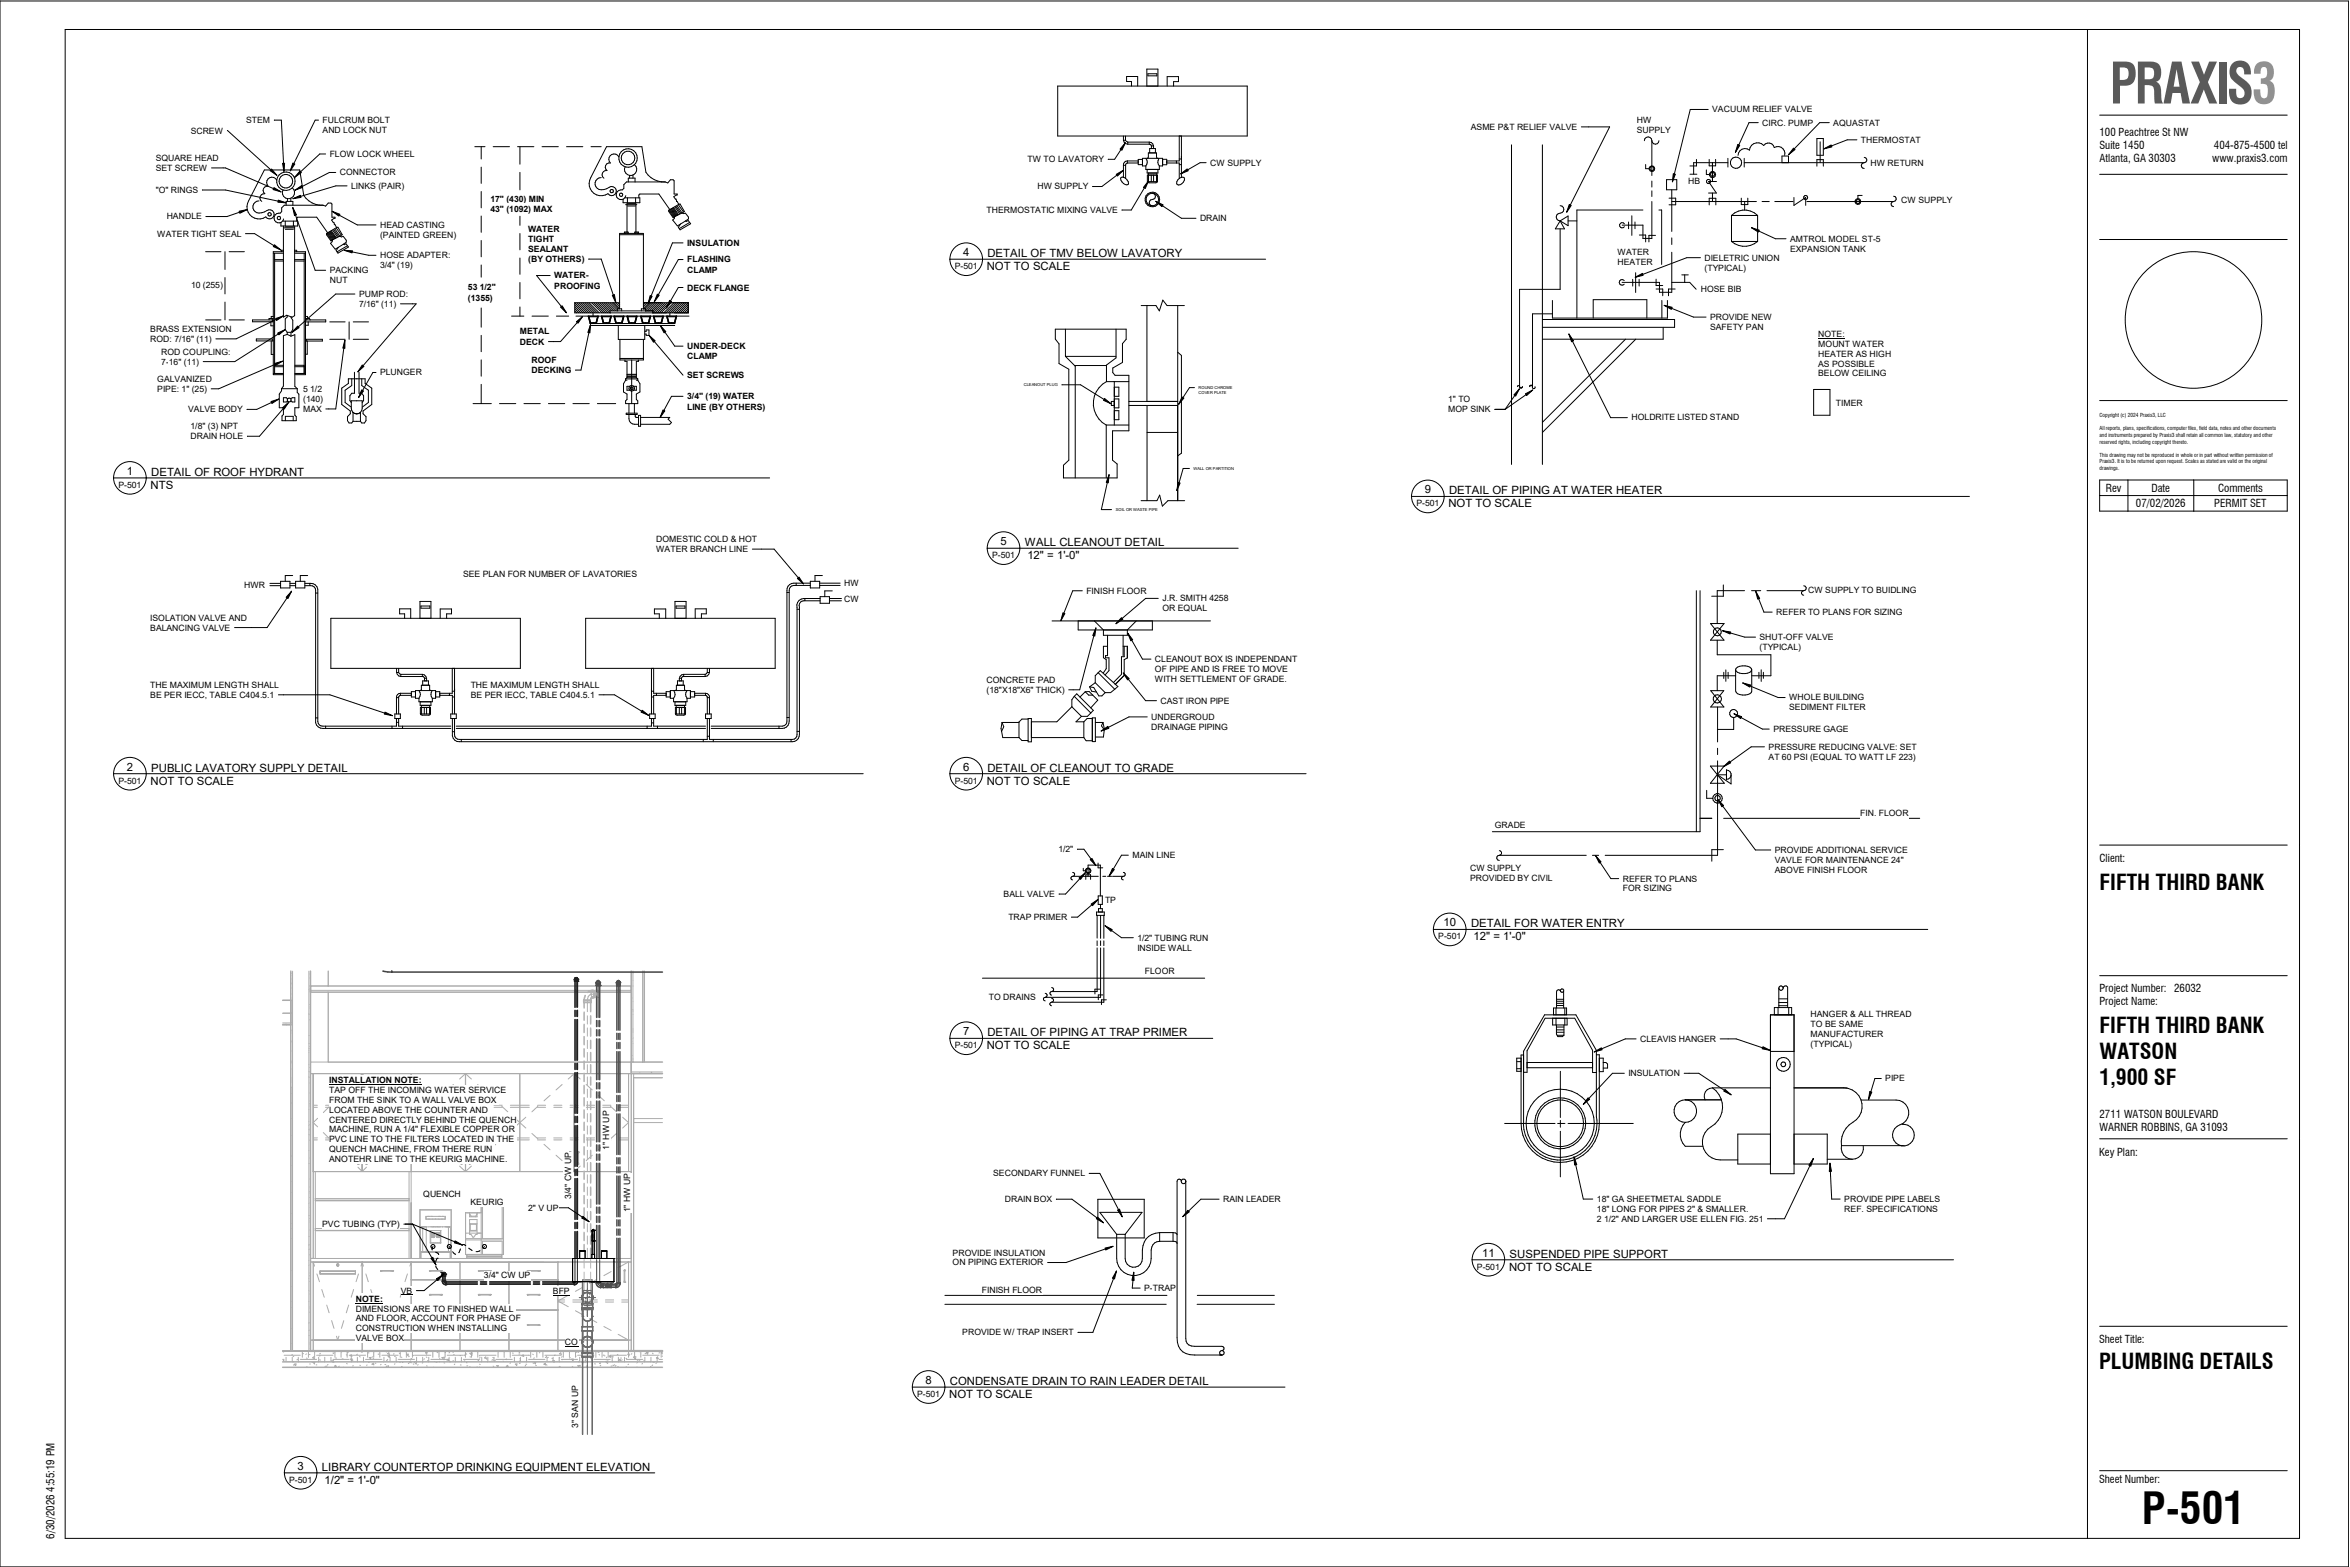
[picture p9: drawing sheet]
<svg xmlns="http://www.w3.org/2000/svg" width="914mm" height="610mm" viewBox="0 0 914 610" stroke-linecap="round" stroke-linejoin="round" font-family="sans-serif">
<defs><g id="words">
<text font-size="21.7" fill="#585858" x="820.9" y="40.3">PRAXIS3</text>
<text font-size="16.9" x="833.4" y="592.8">P-501</text>
<g font-size="8.5">
<text x="816.9" y="346.4">FIFTH THIRD BANK</text>
<text x="816.9" y="402">FIFTH THIRD BANK</text>
<text x="816.9" y="412.1">WATSON</text>
<text x="816.9" y="422.2">1,900 SF</text>
<text x="816.7" y="532.4">PLUMBING DETAILS</text>
</g>
<g font-size="4.4">
<text x="374.7" y="99.7">4</text>
<text x="384.2" y="100">DETAIL OF TMV BELOW LAVATORY</text>
<text x="384" y="105.1">NOT TO SCALE</text>
<text x="49.4" y="184.7">1</text>
<text x="58.8" y="185.1">DETAIL OF ROOF HYDRANT</text>
<text x="58.6" y="190.2">NTS</text>
<text x="554.4" y="191.9">9</text>
<text x="563.6" y="197.4">NOT TO SCALE</text>
<text x="563.9" y="192.3">DETAIL OF PIPING AT WATER HEATER</text>
<text x="389.3" y="212">5</text>
<text x="398.8" y="212.4">WALL CLEANOUT DETAIL</text>
<text x="399.8" y="217.5">12&quot; = 1'-0&quot;</text>
<text x="49.4" y="299.8">2</text>
<text x="374.7" y="299.8">6</text>
<text x="58.6" y="305.3">NOT TO SCALE</text>
<text x="58.8" y="300.1">PUBLIC LAVATORY SUPPLY DETAIL</text>
<text x="384" y="305.3">NOT TO SCALE</text>
<text x="384.2" y="300.1">DETAIL OF CLEANOUT TO GRADE</text>
<text x="561.7" y="360.4">10</text>
<text x="572.4" y="360.7">DETAIL FOR WATER ENTRY</text>
<text x="573.4" y="365.8">12&quot; = 1'-0&quot;</text>
<text x="374.7" y="402.7">7</text>
<text x="384.2" y="403.1">DETAIL OF PIPING AT TRAP PRIMER</text>
<text x="384" y="408.2">NOT TO SCALE</text>
<text x="576.7" y="488.9">11</text>
<text x="587.4" y="489.2">SUSPENDED PIPE SUPPORT</text>
<text x="587.2" y="494.3">NOT TO SCALE</text>
<text x="360.1" y="538.4">8</text>
<text x="369.6" y="538.7">CONDENSATE DRAIN TO RAIN LEADER DETAIL</text>
<text x="369.4" y="543.9">NOT TO SCALE</text>
<text x="115.8" y="571.8">3</text>
<text x="125.3" y="572.1">LIBRARY COUNTERTOP DRINKING EQUIPMENT ELEVATION</text>
<text x="126.3" y="577.2">1/2&quot; = 1'-0&quot;</text>
</g>
<g font-size="4.2">
<text x="816.9" y="52.7">100 Peachtree St NW</text>
<text x="816.9" y="57.8">Suite 1450</text>
<text x="861.4" y="57.8">404-875-4500 tel</text>
<text x="816.9" y="62.9">Atlanta, GA 30303</text>
<text x="860.7" y="62.9">www.praxis3.com</text>
<text x="819.4" y="191.3">Rev</text>
<text x="837.1" y="191.3">Date</text>
<text x="863" y="191.3">Comments</text>
<text x="831.1" y="197.3">07/02/2026</text>
<text x="861.6" y="197.3">PERMIT SET</text>
<text x="816.9" y="335.2">Client:</text>
<text x="816.9" y="386">Project Number: 26032</text>
<text x="816.9" y="391">Project Name:</text>
<text x="816.9" y="435.1">2711 WATSON BOULEVARD</text>
<text x="816.9" y="440.1">WARNER ROBBINS, GA 31093</text>
<text x="816.7" y="449.5">Key Plan:</text>
<text x="816.7" y="522.5">Sheet Title:</text>
<text x="816.7" y="576.9">Sheet Number:</text>
<text x="21.2" y="598.6" transform="rotate(-90 21.2 598.6)">6/30/2026 4:55:19 PM</text>
</g>
<g font-size="3.4">
<text x="95.8" y="47.9">STEM</text>
<text x="125.5" y="47.9">FULCRUM BOLT</text>
<text x="636.9" y="47.9">HW</text>
<text x="666.2" y="43.7">VACUUM RELIEF VALVE</text>
<text x="74.2" y="51.9">SCREW</text>
<text x="125.5" y="51.7">AND LOCK NUT</text>
<text x="572.3" y="50.5">ASME P&amp;T RELIEF VALVE</text>
<text x="636.9" y="51.7">SUPPLY</text>
<text x="685.7" y="48.9">CIRC. PUMP</text>
<text x="713.4" y="48.9">AQUASTAT</text>
<text x="724.1" y="55.5">THERMOSTAT</text>
<text x="60.6" y="62.7">SQUARE HEAD</text>
<text x="128.3" y="61">FLOW LOCK WHEEL</text>
<text x="399.8" y="63.1">TW TO LAVATORY</text>
<text x="470.9" y="64.4">CW SUPPLY</text>
<text x="727.8" y="64.5">HW RETURN</text>
<text x="60.6" y="66.5">SET SCREW</text>
<text x="132.2" y="68.2">CONNECTOR</text>
<text x="656.9" y="71.6">HB</text>
<text x="60.6" y="75.1">&quot;O&quot; RINGS</text>
<text x="136.7" y="73.4">LINKS (PAIR)</text>
<text x="403.6" y="73.7">HW SUPPLY</text>
<text x="190.8" y="78.4">17&quot; (430) MIN</text>
<text x="190.8" y="82.4">43&quot; (1092) MAX</text>
<text x="383.9" y="82.8">THERMOSTATIC MIXING VALVE</text>
<text x="739.8" y="79.2">CW SUPPLY</text>
<text x="64.9" y="85.3">HANDLE</text>
<text x="147.9" y="88.6">HEAD CASTING</text>
<text x="466.9" y="86">DRAIN</text>
<text x="61.2" y="92">WATER TIGHT SEAL</text>
<text x="147.9" y="92.5">(PAINTED GREEN)</text>
<text x="205.5" y="90.1">WATER</text>
<text x="205.5" y="94.1">TIGHT</text>
<text x="267.4" y="95.7">INSULATION</text>
<text x="696.6" y="94">AMTROL MODEL ST-5</text>
<text x="147.9" y="100.4">HOSE ADAPTER:</text>
<text x="205.5" y="98">SEALANT</text>
<text x="205.5" y="102">(BY OTHERS)</text>
<text x="629.4" y="99.1">WATER</text>
<text x="663.2" y="101.4">DIELETRIC UNION</text>
<text x="696.6" y="97.9">EXPANSION TANK</text>
<text x="128.3" y="106.3">PACKING</text>
<text x="147.9" y="104.3">3/4&quot; (19)</text>
<text x="267.4" y="102.1">FLASHING</text>
<text x="267.4" y="106.1">CLAMP</text>
<text x="371.5" y="104.7">P-501</text>
<text x="629.4" y="103">HEATER</text>
<text x="663.2" y="105.2">(TYPICAL)</text>
<text x="74.3" y="112.1">10 (255)</text>
<text x="128.3" y="110.2">NUT</text>
<text x="182.1" y="113">53 1/2&quot;</text>
<text x="215.7" y="108.3">WATER-</text>
<text x="215.7" y="112.3">PROOFING</text>
<text x="267.4" y="113">DECK FLANGE</text>
<text x="661.8" y="113.7">HOSE BIB</text>
<text x="139.7" y="115.5">PUMP ROD:</text>
<text x="139.7" y="119.3">7/16&quot; (11)</text>
<text x="182.1" y="117">(1355)</text>
<text x="665.4" y="124.5">PROVIDE NEW</text>
<text x="58.5" y="129.2">BRASS EXTENSION</text>
<text x="202.2" y="130">METAL</text>
<text x="665.4" y="128.3">SAFETY PAN</text>
<text x="707.5" y="131.1">NOTE:</text>
<text x="58.5" y="133">ROD: 7/16&quot; (11)</text>
<text x="62.7" y="138">ROD COUPLING:</text>
<text x="202.2" y="134">DECK</text>
<text x="267.4" y="135.8">UNDER-DECK</text>
<text x="707.5" y="134.9">MOUNT WATER</text>
<text x="62.7" y="141.8">7-16&quot; (11)</text>
<text x="206.8" y="141.2">ROOF</text>
<text x="267.4" y="139.8">CLAMP</text>
<text x="707.5" y="138.7">HEATER AS HIGH</text>
<text x="707.5" y="142.6">AS POSSIBLE</text>
<text x="61.2" y="148.5">GALVANIZED</text>
<text x="147.9" y="146.1">PLUNGER</text>
<text x="206.8" y="145.2">DECKING</text>
<text x="267.4" y="147.2">SET SCREWS</text>
<text x="707.5" y="146.4">BELOW CEILING</text>
<text x="61.2" y="152.4">PIPE: 1&quot; (25)</text>
<text x="117.9" y="152.6">5 1/2</text>
<text x="267.4" y="155.4">3/4&quot; (19) WATER</text>
<text x="73.2" y="160.4">VALVE BODY</text>
<text x="117.9" y="156.4">(140)</text>
<text x="117.9" y="160.2">MAX</text>
<text x="267.4" y="159.3">LINE (BY OTHERS)</text>
<text x="563.5" y="156.5">1&quot; TO</text>
<text x="563.5" y="160.4">MOP SINK</text>
<text x="714.4" y="158.1">TIMER</text>
<text x="74.1" y="167">1/8&quot; (3) NPT</text>
<text x="634.8" y="163.6">HOLDRITE LISTED STAND</text>
<text x="74.1" y="170.9">DRAIN HOLE</text>
<text x="46.1" y="189.8">P-501</text>
<text x="551.1" y="197">P-501</text>
<text x="255.3" y="210.9">DOMESTIC COLD &amp; HOT</text>
<text x="255.3" y="214.8">WATER BRANCH LINE</text>
<text x="386" y="217.1">P-501</text>
<text x="180.2" y="224.4">SEE PLAN FOR NUMBER OF LAVATORIES</text>
<text x="95" y="228.6">HWR</text>
<text x="328.5" y="228">HW</text>
<text x="422.7" y="231">FINISH FLOOR</text>
<text x="452.3" y="233.9">J.R. SMITH 4258</text>
<text x="703.5" y="230.8">CW SUPPLY TO BUIDLING</text>
<text x="328.5" y="234.3">CW</text>
<text x="452.3" y="237.8">OR EQUAL</text>
<text x="691.2" y="239.3">REFER TO PLANS FOR SIZING</text>
<text x="58.5" y="241.5">ISOLATION VALVE AND</text>
<text x="58.5" y="245.3">BALANCING VALVE</text>
<text x="684.7" y="249">SHUT-OFF VALVE</text>
<text x="449.4" y="257.6">CLEANOUT BOX IS INDEPENDANT</text>
<text x="684.7" y="252.9">(TYPICAL)</text>
<text x="449.4" y="261.4">OF PIPE AND IS FREE TO MOVE</text>
<text x="58.5" y="267.6">THE MAXIMUM LENGTH SHALL</text>
<text x="183.2" y="267.6">THE MAXIMUM LENGTH SHALL</text>
<text x="383.9" y="265.6">CONCRETE PAD</text>
<text x="383.9" y="269.5">(18&quot;X18&quot;X6&quot; THICK)</text>
<text x="449.4" y="265.2">WITH SETTLEMENT OF GRADE.</text>
<text x="58.5" y="271.4">BE PER IECC, TABLE C404.5.1</text>
<text x="183.2" y="271.4">BE PER IECC, TABLE C404.5.1</text>
<text x="451.6" y="273.7">CAST IRON PIPE</text>
<text x="696.2" y="272.5">WHOLE BUILDING</text>
<text x="448" y="280">UNDERGROUD</text>
<text x="696.2" y="276.4">SEDIMENT FILTER</text>
<text x="448" y="283.9">DRAINAGE PIPING</text>
<text x="690" y="284.7">PRESSURE GAGE</text>
<text x="688.2" y="291.7">PRESSURE REDUCING VALVE: SET</text>
<text x="688.2" y="295.5">AT 60 PSI (EQUAL TO WATT LF 223)</text>
<text x="46.1" y="304.9">P-501</text>
<text x="371.5" y="304.9">P-501</text>
<text x="723.9" y="317.6">FIN. FLOOR</text>
<text x="581.7" y="322.2">GRADE</text>
<text x="411.8" y="331.5">1/2&quot;</text>
<text x="440.6" y="333.8">MAIN LINE</text>
<text x="690.6" y="331.8">PROVIDE ADDITIONAL SERVICE</text>
<text x="690.6" y="335.7">VAVLE FOR MAINTENANCE 24&quot;</text>
<text x="572" y="338.8">CW SUPPLY</text>
<text x="690.6" y="339.5">ABOVE FINISH FLOOR</text>
<text x="572" y="342.6">PROVIDED BY CIVIL</text>
<text x="631.4" y="342.9">REFER TO PLANS</text>
<text x="631.4" y="346.8">FOR SIZING</text>
<text x="390.5" y="349">BALL VALVE</text>
<text x="430" y="351.2">TP</text>
<text x="392.4" y="357.9">TRAP PRIMER</text>
<text x="442.6" y="365.9">1/2&quot; TUBING RUN</text>
<text x="559.6" y="365.5">P-501</text>
<text x="442.6" y="369.8">INSIDE WALL</text>
<text x="445.5" y="379">FLOOR</text>
<text x="384.8" y="389.1">TO DRAINS</text>
<text x="704.5" y="395.7">HANGER &amp; ALL THREAD</text>
<text x="704.5" y="399.6">TO BE SAME</text>
<text x="371.5" y="407.8">P-501</text>
<text x="638.2" y="405.3">CLEAVIS HANGER</text>
<text x="704.5" y="403.4">MANUFACTURER</text>
<text x="704.5" y="407.2">(TYPICAL)</text>
<text x="633.6" y="418.7">INSULATION</text>
<text x="128.1" y="421.4">INSTALLATION NOTE:</text>
<text x="128.1" y="425.2">TAP OFF THE INCOMING WATER SERVICE</text>
<text x="733.6" y="420.7">PIPE</text>
<text x="128.1" y="429">FROM THE SINK TO A WALL VALVE BOX</text>
<text x="128.1" y="432.9">LOCATED ABOVE THE COUNTER AND</text>
<text x="128.1" y="436.8">CENTERED DIRECTLY BEHIND THE QUENCH</text>
<text x="128.1" y="440.6">MACHINE, RUN A 1/4&quot; FLEXIBLE COPPER OR</text>
<text x="128.1" y="444.4">PVC LINE TO THE FILTERS LOCATED IN THE</text>
<text x="128.1" y="448.2">QUENCH MACHINE, FROM THERE RUN</text>
<text x="237" y="447.4" transform="rotate(-90 237 447.4)">1&quot; HW UP</text>
<text x="128.1" y="452.1">ANOTEHR LINE TO THE KEURIG MACHINE.</text>
<text x="386.5" y="457.6">SECONDARY FUNNEL</text>
<text x="164.7" y="465.7">QUENCH</text>
<text x="222.2" y="466.3" transform="rotate(-90 222.2 466.3)">3/4&quot; CW UP</text>
<text x="391" y="467.7">DRAIN BOX</text>
<text x="475.9" y="467.7">RAIN LEADER</text>
<text x="621.4" y="467.6">18&quot; GA SHEETMETAL SADDLE</text>
<text x="717.6" y="467.6">PROVIDE PIPE LABELS</text>
<text x="183.1" y="468.8">KEURIG</text>
<text x="205.5" y="471">2&quot; V UP</text>
<text x="245.2" y="471.6" transform="rotate(-90 245.2 471.6)">1&quot; HW UP</text>
<text x="621.4" y="471.5">18&quot; LONG FOR PIPES 2&quot; &amp; SMALLER.</text>
<text x="717.6" y="471.5">REF. SPECIFICATIONS</text>
<text x="125.3" y="477.4">PVC TUBING (TYP)</text>
<text x="621.4" y="475.3">2 1/2&quot; AND LARGER USE ELLEN FIG. 251</text>
<text x="370.7" y="488.4">PROVIDE INSULATION</text>
<text x="188.3" y="497.3">3/4&quot; CW UP</text>
<text x="370.7" y="492.3">ON PIPING EXTERIOR</text>
<text x="574.7" y="493.9">P-501</text>
<text x="156" y="503.2">VB</text>
<text x="215.1" y="503.5">BFP</text>
<text x="382.1" y="503.1">FINISH FLOOR</text>
<text x="445.2" y="502.2">P-TRAP</text>
<text x="138.4" y="506.4">NOTE:</text>
<text x="138.4" y="514.1">AND FLOOR, ACCOUNT FOR PHASE OF</text>
<text x="138.4" y="510.2">DIMENSIONS ARE TO FINISHED WALL</text>
<text x="138.4" y="517.9">CONSTRUCTION WHEN INSTALLING</text>
<text x="138.4" y="521.7">VALVE BOX</text>
<text x="374.4" y="519.5">PROVIDE W/ TRAP INSERT</text>
<text x="219.8" y="523.2">CO</text>
<text x="356.9" y="543.5">P-501</text>
<text x="225" y="555.5" transform="rotate(-90 225 555.5)">3&quot; SAN UP</text>
<text x="112.5" y="576.8">P-501</text>
</g>
<g font-size="2.1">
<text x="816.9" y="162.2">Copyright (c) 2024 Praxis3, LLC</text>
<text x="816.9" y="167.4">All reports, plans, specifications, computer files, field data, notes and other documents</text>
<text x="816.9" y="170">and instruments prepared by Praxis3 shall retain all common law, statutory and other</text>
<text x="816.9" y="172.6">reserved rights, including copyright thereto.</text>
<text x="816.9" y="177.7">This drawing may not be reproduced in whole or in part without written permission of</text>
<text x="816.9" y="180.3">Praxis3. It is to be returned upon request. Scales as stated are valid on the original</text>
<text x="816.9" y="182.8">drawings.</text>
</g>
<g font-size="1.6">
<text x="398.4" y="150.3">CLEANOUT PLUG</text>
<text x="466.4" y="151.4">ROUND CHROME</text>
<text x="466.4" y="153.2">COVER PLATE</text>
<text x="464.4" y="182.9">WALL OR PARTITION</text>
<text x="434.1" y="198.9">SOIL OR WASTE PIPE</text>
</g>
</g></defs>
<g fill="none" stroke="#000" stroke-width=".39">
<path d="M411.6 33.5h73.7v19.4h-73.7zM440.3 33.5v-1.8h-1.9v-1.9h4.3v3.7M446.2 33.5v-6.6h4.4v6.6M446.7 28.7h3.4v.8h-3.4zM454.2 33.5v-3.7h4.4v2h-2v1.7M184.7 57.1h4M187.2 57.1v4.7M191.9 57.1h6.3M201.4 57.1h6.3M202.3 57.1v6.8M210.9 57.1h6.4M220.4 57.1h6.4"/>
<path d="M230 57.1h3.9M437.1 52.9v1.7M437.1 54.6h.8M437.1 54.6l.9 1.3 .8 .2M437.9 52.9v1.7M437.9 54.6l.9 .7M438.8 55.3v.8M438.8 56.1h8.4M438.8 55.3h8.4M447.2 55.3v.8M447.2 55.3l.8 .2 .6 .5 .2 .8M447.2 56.1l.4 .1 .4 .6"/>
<path d="M447.3 59.5v-1.7h2.3v1.7M448 56.8h.9M448 56.8v1M448.9 56.8v1M458.9 52.9v9.7h-4.9M459.7 52.9v16.1M588.1 56.3v124.4M600.2 56.3v124.4M639.8 54.7a1.46 1.46 0 0 1 1.5-1.4 1.46 1.46 0 0 1 1.4 1.4M642.7 54.7v13.6M642.7 54.7a1.38 1.38 0 0 0 1.4 1.4 1.38 1.38 0 0 0 1.4-1.4M707 53.9h2.5v6.5h-2.5z"/>
<path d="M708.2 55.2v8.1M100.8 78.1a2.43 2.43 0 0 0-2.3 3 2.43 2.43 0 0 0 3.4 1.7l1.1-.4a2.2 2.2 0 0 1 3.5 .2 1.78 1.78 0 0 1-.7 2.3 1.78 1.78 0 0 1-2.4-.5 4.7 4.7 0 0 1-5.8-.5 4.7 4.7 0 0 1-.9-5.8l6.2-12h13.7l1.6 9.9a8.4 8.4 0 0 0 7.5 3.8M107.7 70.1a2.07 2.07 0 0 0-3.1-.8 2.07 2.07 0 0 0-.2 3.2 1.62 1.62 0 0 0-1.9 .9 1.62 1.62 0 0 0 .5 2 1.66 1.66 0 0 0-1.7 1 1.66 1.66 0 0 0 .6 2M110.1 73.9a2.39 2.39 0 0 0 1.7 3.4M111.3 79.8v-1.4h2.7v1.4M111.8 77.3v1.1M113.2 77.1v1.3M113.7 73.1a2.38 2.38 0 0 1 .7 2.8 2.38 2.38 0 0 1-2.6 1.4M125.7 79.8h-15.1l-1 1.1v1.4l-.6 .6a1.91 1.91 0 0 0-2.3 1.4 1.91 1.91 0 0 0 1.4 2.3 1.91 1.91 0 0 0 2.3-1.4M125.7 79.8l1 .4 1-1.2h1.1l.4 .4v5.1h1.1v.4l-1.3 .7 .9 .9 .2 .9h.2l.7 1.1M187.2 65v6.3M187.2 74.5v6.4"/>
<path d="M202.3 67.1v6.8M233.9 69.1a2.45 2.45 0 0 0-2.3 3 2.45 2.45 0 0 0 3.4 1.6l1.1-.3a2.17 2.17 0 0 1 3.5 .2 1.79 1.79 0 0 1-.7 2.3 1.79 1.79 0 0 1-2.3-.5 4.7 4.7 0 0 1-5.9-.5 4.7 4.7 0 0 1-.8-5.8l6.1-12h13.8l1.5 9.9a8.5 8.5 0 0 0 7.5 3.8M240.8 61a2.06 2.06 0 0 0-3.1-.7 2.06 2.06 0 0 0-.2 3.1 1.64 1.64 0 0 0-1.8 1 1.64 1.64 0 0 0 .5 1.9 1.66 1.66 0 0 0-1.8 1.1 1.66 1.66 0 0 0 .6 1.9M243.2 77h5.8v1.9h-6.6v-1.4M243.2 64.9a2.33 2.33 0 0 0 1.8 3.3M243.4 79.6h4.4M244 78.9v11.4M244.1 77v1.9M244.1 79.2h3.2M244.5 70.8v-1.5h2.6v1.5M245 68.2v1.1M246.3 68.1v1.2"/>
<path d="M246.9 64.1a2.36 2.36 0 0 1 .6 2.8 2.36 2.36 0 0 1-2.5 1.3M247.3 77v1.9M247.4 78.9v11.4M248.6 77v-1.1l.4-.4h7.4l4.2 6.1M258.8 70.8l1 .4 1.1-1.3h1l.4 .4v5.2h1.2v.4l-1.3 .6 .9 1 .1 .9h.3l.6 1.1M258.8 70.8h-15l-1.1 1v1.5l-.6 .6a1.92 1.92 0 0 0-2.3 1.3 1.92 1.92 0 0 0 1.4 2.4 1.92 1.92 0 0 0 2.3-1.5M264 79.8l1.9 2.7M264.1 79.5l.5-.1 1.7 2.9-1 .6M264.1 79.5l-3.9 2.3M436.2 69a2.31 2.31 0 0 1 2.8 2.8 2.31 2.31 0 0 1-2.8-2.8zM437.1 64.3v4.7M437.1 64.3h.9"/>
<path d="M438 64.3v5.1M438.7 62.6h4.2M438.7 62.6v.8M438.7 63.4h4.2M438.7 62.6a1.53 1.53 0 0 0-1.6 1.7M438.7 63.4l-.4 .2-.3 .7M444.5 62h-1.6v2.1h1.6M445.9 64.6h-1.4v-3h7.9v3h-1.3M445.9 64.6v1.3h5.2v-1.3M445.9 61.6a2.27 2.27 0 0 1 0 3M446.3 61.6l.5-.5v-1.6h3.2v1.6l.6 .5M446.4 65.9v1.4h4.2v-1.4"/>
<path d="M446.4 70.7v-2.6h4v2.6M446.4 70.7h4M446.4 70.7l.8 .4h2.4l.8-.4M446.8 67.3v.8M446.9 68.1v2.6M448 68.1v2.6M448.4 75.2a2.43 2.43 0 0 1 2.4 2.4 2.43 2.43 0 0 1-2.4 2.5M448.4 75.2a2.43 2.43 0 0 0-2.5 2.4 2.43 2.43 0 0 0 2.5 2.5M448.4 75.2a1.21 1.21 0 0 1 1.2 1.2 1.21 1.21 0 0 1-1.2 1.2 1.23 1.23 0 0 0-1.2 1.2 1.23 1.23 0 0 0 1.2 1.3M448.9 68.1v2.6M450 68.1v2.6M450.1 67.3v.8"/>
<path d="M451 61.6a2.33 2.33 0 0 0 .1 3M452.4 62h1.6v2.1h-1.6M454 63.4h4.9v6M457.8 62.6v.8M458.3 70a1.96 1.96 0 0 1 2.4-.9 2.19 2.19 0 0 1-2.7 2.7l-.1-1.1zM458.9 64.1h.8M458.9 61.8h.8M640.3 64v1.6h1.4M642.7 78.4v14.4h-3.4v-5.2h-8.1M642.7 70.4v2.4M642.7 74.3v2.2M648.5 69.9h3.9v3.9h-3.9z"/>
<path d="M649.4 77.1h2.6v2.6h-2.6M650.5 73.8v16.2M650.5 78.4h32.9M657.6 67.8h2.7M660.1 62v2.6h-2.5M664 66.1v1.8h1.1M665.1 62v2.5h2.5v-2.5M665.1 79.7v-2.6h2.5v2.6M666.3 63.3v7.3M666.3 75.1v3.3M667.9 70.6h-3.1l3.1 4.5h-3.1M672.3 61.6v3.4"/>
<path d="M672.3 63.3h-13.3v4.5M676.3 60.5a2.71 2.71 0 0 1 1.6-2.5 2.71 2.71 0 0 1 2.8 .4 3.2 3.2 0 0 1 2.2-2.7 3.2 3.2 0 0 1 3.4 .9 2.29 2.29 0 0 1 2.3-.9 2.29 2.29 0 0 1 1.8 1.7 2.69 2.69 0 0 1 3 .1 2.69 2.69 0 0 1 1 3M677.5 77.1v2.5h2.6v-2.5M678.7 63.3h46.7M678.7 61.6v3.4M678.9 78.4v3.3M685.6 78.4h2.8M690.6 78.4h7.1M693.4 63.3v-2.6h2.5v2.6M698 76.8v3.1l4.6-3.1v3.1M703.1 78.4h33.7M707 64.6v-2.5h2.5v2.5"/>
<path d="M724.6 76h-1.7v1.3M725.4 63.3a1.12 1.12 0 0 0-1.2 1.1 1.12 1.12 0 0 0 1.2 1.1M725.4 61.2l1 .7v.7l-1 .7M736.8 78.4l-.6 .2-.3 .5v.6l.9 .7M736.8 76.3l.6 .2 .4 .5v.7l-1 .7M80 97.9h6M87.5 97.9v6.9M89.2 97.9h5.9M106.3 98.5h4M106.8 98.5v46.8M110.1 86h5.7v1.9h-6.5v-1.4M110.3 87.9v35.5l1.2-.8 2.2 .8 .9-.6v-34.9"/>
<path d="M110.3 97.4h-.8v.5M110.3 97.9h-4v47.9h4M110.3 88.6h4.3M111 86v1.9M111 88.3h3.2M111 89.2h3.2M114.2 86v1.9M114.6 97.9h4.3v47.9h-4.2M114.6 98.5h4.3M114.6 97.4h.8v.5M115.4 86v-1.1l.4-.4h7.4l4.3 6.1M118.4 98.5v46.8"/>
<path d="M127.1 90.8v.6l1.6 2.3 .7-.4M127.1 90.8l1.9 2.7M127.4 90.7l1.8 2.7M127.6 90.5l1.9 2.7M127.9 90.4l1.9 2.7M128.2 90.2l1.8 2.7M128.4 90.1l1.9 2.7M128.7 90l1.9 2.6M128.9 89.8l2 2.7M129.4 93.3l-.2 .7-.6 .7 1.8 2.2 1.3-.7M129.5 89.6l1.9 2.7M129.9 89.4l1.9 2.6"/>
<path d="M130.3 89.1l1.9 2.7M130.9 88.8l1.9 2.7M131 88.5l.5-.1 1.7 2.9-1 .6M131 88.5l-3.9 2.3M132.2 91.9l.6 .3 .8-.3 1.1 1.6v.7l-1.1 .8M132.2 91.9l-2.8 1.4M133.6 95l.4 .2 .6-.4 1 1.3-4.1 2.4-.7-1 .9-1.3M133.6 95l-1.9 1.2M135.2 95.6l-4.1 2.4M187.2 84v6.4M187.2 93.6v6.3M202.3 84.1v3.6"/>
<path d="M202.3 90.8v6.4M241.1 91.3h9.3M242.9 90.8v-.2h1.6v.2M243 90.6v-.3h1.3v.3M244.1 80.1h3.2M246.9 90.8v-.2h1.6v.2M247.1 90.6v-.3h1.3v.3M260.2 81.8v.5l1.7 2.3 .6-.3M260.2 81.8l1.9 2.7M260.5 81.6l1.9 2.7M260.8 81.5l1.9 2.7M261 81.3l1.9 2.7"/>
<path d="M261.3 81.2l1.9 2.7M261.6 81.1l1.9 2.7M261.8 80.9l1.9 2.7M262.1 80.7l1.9 2.7M262.5 84.3l-.1 .7-.7 .6 1.9 2.3 1.2-.7M262.6 80.5l1.9 2.7M263 80.3l1.9 2.7M263.5 80.1l1.8 2.7M265.3 82.9h1.4l1.2 1.6v.7l-1.2 .8M265.3 82.9l-2.8 1.4M266.7 86l.4 .1 .7-.3 .9 1.2-4.1 2.4-.7-1 .9-1.2M266.7 86l-1.9 1.2"/>
<path d="M268.4 86.5l-4.1 2.4M607.1 89v23.6h-15.8v37.8M607.1 85.9l1.7 3.1h-3.6zM607.1 85.9l3.1-1.9v3.8zM607.1 80a1.46 1.46 0 0 1 1.4 1.5 1.46 1.46 0 0 1-1.4 1.4 1.5 1.5 0 0 0-1.6 1.5 1.5 1.5 0 0 0 1.6 1.5M610.2 85.9h3.4M632.1 87.1a1.02 1.02 0 0 0-1.7 0 1.02 1.02 0 0 0 .7 1.5l1-.4M633.7 86.4v2.6M635 83.9v7.7M636.2 86.4v2.6M637.9 91.4h2.4v2.7M639.3 81.7h-25.7v42"/>
<path d="M644.2 91.6h-2.6v2.5M645.5 81.7h1.1v21.2M650.5 98.1v15.6h-4.8v-3.8h-14.6M650.5 92.5v2.6M673.7 83.8a7.1 7.1 0 0 1 10.2 0M673.7 83.8h10.2M673.7 83.8v10.1M673.7 93.9h10.2M673.7 93.9a7.7 7.7 0 0 0 10.2 0M683.9 83.8v10.1M87.5 108v6.3M87.5 117.5v7"/>
<path d="M106.8 101h3.5M106.8 101.6h3.5M114.6 101h3.8M114.6 101.6h3.8M187.2 103.1v4.7M187.2 119.8v7.5M202.3 100.4v6.3M202.3 109.9v6.3M202.3 119.4v3.6M223.6 117.8h17.5M223.6 117.8v3.9h44.2v-3.9M223.6 117.8l4 3.9"/>
<path d="M223.6 118.5l3.2 3.2M223.6 119.3l2.4 2.4M224.5 117.8l3.9 3.9M225.3 117.8l3.9 3.9M226 117.8l4 3.9M226.8 117.8l4 3.9M227.6 117.8l4 3.9M228.4 117.8l4 3.9M229.2 117.8l4 3.9M230.3 117.8l3.9 3.9M231.1 117.8l3.9 3.9M231.9 117.8l3.9 3.9"/>
<path d="M232.6 117.8l4 3.9M233.4 117.8l4 3.9v-.8M234.2 117.8l3.2 3.1M235 117.8l3.2 3.1M235.8 117.8l3.2 3.1M236.6 117.8l3.2 3.1M237.4 117.8l2.9 2.9M238.2 117.8l2.4 2.3M238.7 117.8l2.4 2.3v-29.3h9.3v29.3l2.3-2.3M239.5 117.8l1.6 1.5M240.3 117.8l.8 .7M250.4 117.8h17.4"/>
<path d="M251.2 117.8l-.8 .7M251.9 117.8l-1.5 1.5M253.3 117.8l-2.4 2.3M254 117.8l-2.8 2.9M254.8 117.8l-3.1 3.1M255.7 117.8l-3.2 3.1M256.5 117.8l-3.2 3.1M257.2 117.8l-3.2 3.1M258 117.8l-4 3.9v-.8M258.8 117.8l-4 3.9M259.6 117.8l-3.9 3.9M260.4 117.8l-3.9 3.9"/>
<path d="M261.2 117.8l-4 3.9M262.3 117.8l-4 3.9M263.1 117.8l-4 3.9M263.9 117.8l-4 3.9M264.6 117.8l-3.9 3.9M265.4 117.8l-3.9 3.9M266.2 117.8l-3.9 3.9M267 117.8l-3.9 3.9M267.8 117.8l-3.9 3.9M267.8 118.5l-3.2 3.2M267.8 119.3l-2.4 2.4M444 118.9h5.8l1.3 2 1.4-4.1 1.6 2.1h6.7"/>
<path d="M446.3 118.9v37.3M458.3 118.9v75.9M604.1 116.9v6.8h44.7v-6.8M632 109.1l-1.2-.3-.8 1.1 .8 1h.6l.6-.3M635.3 108.7v2.6M636.4 106.1v7.7M637.8 108.7v2.6M644.4 112.4h2.6v2.7M644.4 108.6v2.5h2.6M646.6 116.9v6.8M650.5 109.9h7l2.5 2.6M651.8 112.4h-2.6v2.7"/>
<path d="M654.4 106.9h2.5M655.5 106.9v3M80 124.5h6M89.2 124.5h5.9M105.4 125.2v1.5h.9M105.5 132.6v5.3h.8M106 132.6v-.7h-6.3v.7h6.6M106 123.9v1.3M106.3 123.1h-.8v.8M106.3 124.5h-8v.7h8M106.3 123.9h-1.6v.6M111.8 122.7v.6l-.8 .7v4.2l.8 1.1"/>
<path d="M111.8 130.1l1.4 .7M111.8 130.1l-1.5 .5v19.6l-.7 1M111.8 129.3v.8M111.8 129.3h1.4M113.2 130.8l1.5-.6v20.1l1 .9M113.2 129.3v1.5M113.3 123.2l.6 1.3v3.7l-.7 1.1M118.9 124.5h7.8v.7h-7.8M118.9 123.9h1.5l.2 .6M118.9 132.7h6.5v-.7h-6.2v.7M119.1 123.1h.6v.8M119.5 132.7v5.1h-.6"/>
<path d="M119.9 125.2v1.3h-1M128.3 125.2h6M128.3 132h6M135.8 125.2v6.8M137.5 125.2h5.9M137.5 132h5.9M187.2 130.5v6.3M187.2 140v6.3M199.1 123h4.7M207 123h6.4M216.5 123h4.8M223.6 120.1l1.7 1.6"/>
<path d="M223.6 120.9l.9 .8M224.1 123h44M228.9 123l.7 2.9M228.9 123.2h3.8M229.1 123l-.2 .2M229.2 123l.7 2.9 .2-.3M229.2 123.2l-.2 .2M229.3 123.4l-.2 .3M229.3 123.7l-.1 .3M229.4 124l-.2 .2M229.5 124.2l-.2 .3M229.5 124.5l-.1 .3"/>
<path d="M229.6 125.9h33M229.6 124.8l-.2 .3M229.6 126.6h33M229.7 125.1l-.2 .2M229.7 125.3l-.1 .3h2.5l-.2-.3M229.8 125.6l-.2 .3M230.4 125.6l-.2 .3M230.6 125.6l-.2 .3M230.7 125.9l.1-.3 .2 .3M230.8 121.7v1.3M231.1 125.6l.2 .3M231.4 125.6l.1 .3"/>
<path d="M232 125.1l.2 .2M232.1 124.8l.2 .3M232.2 124.5l.1 .3M232.2 124.2l.2 .3M232.3 124l.2 .2M232.4 123.7l.1 .3M232.5 123.4l.1 .3M232.5 123.2l.2 .2M232.8 123.2l-.2-.2-.8 2.9-.2-.3M232.8 123l-.7 2.9-.2-.3M234 123l.7 2.9 .2-.3M234 123.2h3.9"/>
<path d="M234.2 123l-.2 .2M234.2 123l.8 2.9 .2-.3M234.3 123.2l-.2 .2M234.4 123.4l-.3 .3M234.4 123.7l-.2 .3M234.5 124l-.2 .2M234.6 124.2l-.2 .3M234.7 124.5l-.3 .3M234.7 124.8l-.2 .3M234.7 125.6h2.5M234.8 125.1l-.2 .2M234.9 125.3l-.2 .3"/>
<path d="M235.5 125.6l-.3 .3M235.7 125.6l-.2 .3M235.9 125.6l.2 .3M236 125.6l-.2 .3M236.2 125.6l.1 .3M236.4 125.6l.2 .3M237 125.3l.2 .3M237.1 125.1l.2 .2M237.2 124.8l.2 .3M237.2 124.5l.2 .3M237.3 124.2l.2 .3M237.4 124l.2 .2"/>
<path d="M237.4 120.9h16.6M237.4 123.7l.3 .3M237.5 123.4l.2 .3M237.6 123.2l.2 .2M237.7 123l-.8 2.9-.2-.3M237.7 123l.2 .2M237.9 123l-.7 2.9-.3-.3M238.8 123l.8 2.9 .2-.3M238.9 123.2h3.8M239.1 123l-.2 .2M239.1 123l.8 2.9 .2-.3M239.2 123.2l-.2 .2"/>
<path d="M239.2 123.4l-.1 .3M239.3 123.7l-.2 .3M239.4 124l-.2 .2M239.4 124.2l-.1 .3M239.5 124.5l-.1 .3M239.6 124.8l-.2 .3M239.6 125.1l-.1 .2M239.7 125.3l-.1 .3h2.5M240.3 120.9v-.8h1.6v.8M240.3 125.6l-.1 .3M240.6 126.6v5.4h10.3v-5.4M240.6 125.6l-.2 .3"/>
<path d="M240.8 125.6l.2 .3M240.9 125.6l-.2 .3M241 125.6l.3 .3M241.2 132v8h9.2v-8M241.2 139.4h9.2M241.3 125.6l.2 .3M241.9 125.3l.2 .3M242 125.1l.2 .2M242.1 124.8l.2 .3M242.1 124.5l.2 .3M242.2 124.2l.2 .3M242.3 124l.2 .2"/>
<path d="M242.4 123.7l.1 .3M242.4 123.4l.2 .3M242.5 123.2l.2 .2M242.7 123.2l-.1-.2-.8 2.9-.2-.3M242.8 123l-.7 2.9-.2-.3M243.9 123l.8 2.9 .2-.3M244 123.2h3.8M244.2 123l-.2 .2M244.2 123l.8 2.9 .2-.3M244.3 123.2l-.2 .2M244.3 123.4l-.2 .3M244.4 123.7l-.2 .3"/>
<path d="M244.5 124l-.2 .2M244.6 124.2l-.3 .3M244.6 124.5l-.2 .3M244.7 124.8l-.2 .3M244.8 125.1l-.2 .2M244.8 125.3l-.1 .3h2.4l-.1-.3M245.4 125.6l-.2 .3M245.7 125.6l-.2 .3M245.7 125.9l.2-.3 .2 .3M246.1 125.6l.2 .3M246.4 125.6l.2 .3M247.1 125.1l.2 .2"/>
<path d="M247.1 124.8l.3 .3M247.2 124.5l.2 .3M247.3 124.2l.2 .3M247.4 124l.2 .2M247.4 123.7l.2 .3M247.5 123.4l.2 .3M247.6 123.2l.2 .2M247.9 123.2l-.3-.2-.7 2.9-.2-.3M247.9 123l-.8 2.9-.2-.3M249.3 123l.7 2.9 .2-.3M249.3 123.2h3.9M249.3 123.2l.2-.2 .8 2.9 .2-.3"/>
<path d="M249.6 120.9v-.8h1.6v.8M249.6 123.2l-.2 .2M249.6 123.4l-.2 .3M249.7 123.7l-.2 .3M249.8 124l-.2 .2M249.9 124.2l-.3 .3M249.9 124.5l-.2 .3M250 124.8l-.2 .3M250 125.6h2.4M250.1 125.1l-.2 .2M250.1 125.3l-.2 .3M250.7 125.6l-.2 .3"/>
<path d="M250.9 128.9h.5v-.5h1.1v2.1h-1.1v-.5h-.5M251 125.6l-.2 .3M251.2 125.6l.2 .3M251.2 125.6l-.1 .3M251.5 125.6l.1 .3M251.7 125.6l.2 .3M252.3 125.3l.2 .3M252.4 125.1l.2 .2M252.5 124.8l.1 .3M252.5 124.5l.2 .3M252.6 124.2l.2 .3M252.7 124l.2 .2"/>
<path d="M252.7 123.7l.2 .3M252.8 123.4l.2 .3M252.9 123.2l.2 .2M252.9 123l-.7 2.9-.2-.3M253 123l.2 .2M253.2 123l-.8 2.9-.1-.3M254.2 123l.8 2.9 .1-.3M254.3 123.2h3.8M254.4 123l-.1 .2M254.5 123l.7 2.9 .2-.3M254.5 123.2l-.2 .2M254.6 123.4l-.2 .3"/>
<path d="M254.7 123.7l-.2 .3M254.7 124l-.1 .2M254.8 124.2l-.2 .3M254.9 124.5l-.2 .3M254.9 124.8l-.1 .3M255 125.6h2.4M255 125.1l-.2 .2M255.1 125.3l-.2 .3M255.7 125.6l-.2 .3M255.9 125.6l-.1 .3M256.2 125.6l.1 .3M256.2 125.6l-.2 .3"/>
<path d="M256.4 125.6l.2 .3M256.7 125.6l.2 .3M257.3 125.3l.2 .3M257.3 125.1l.3 .2M257.4 124.8l.2 .3M257.5 124.5l.2 .3M257.6 124.2l.2 .3M257.6 124l.2 .2M257.7 123.7l.2 .3M257.8 123.4l.2 .3M257.9 123.2l.1 .2M257.9 123l-.8 2.9-.2-.3"/>
<path d="M257.9 123l.2 .2M258.1 123l-.7 2.9-.2-.3M259.4 123l.7 2.9 .2-.3M259.4 123.2h3.9M259.4 123.2l.2-.2 .8 2.9 .2-.3M259.7 123.2l-.2 .2M259.8 123.4l-.3 .3M259.8 123.7l-.2 .3M259.9 124l-.2 .2M260 124.2l-.2 .3M260.1 124.5l-.3 .3M260.1 124.8l-.2 .3"/>
<path d="M260.1 125.6h2.5M260.2 125.1l-.2 .2M260.3 125.3l-.2 .3M260.6 121.7v1.3M260.9 125.6l-.3 .3M261.1 125.6l-.2 .3M261.3 125.6l.2 .3M261.4 125.6l-.2 .3M261.6 125.6l.1 .3M261.8 125.6l.2 .3M262.3 125.6l.3 .3M262.4 125.3l.2 .3"/>
<path d="M262.5 125.1l.2 .2M262.6 124.8l.2 .3M262.6 124.5l.2 .3M262.7 124.2l.2 .3M262.8 124l.2 .2M262.8 123.7l.3 .3M262.9 123.4l.2 .3M263 123.2l.2 .2M263.1 123l-.8 2.9-.2-.3M263.1 123l.2 .2M263.3 123l-.7 2.9M267.8 120.1l-1.6 1.6"/>
<path d="M267.8 120.9l-.8 .8M410.6 128.1h27.6v3.9l-1.4 1.7v7.3l-3.8 2.2v1.7l.9 1.1h5.4v21.6h-6.4v11.4l1.8 1.5v5.4h-20.9v-4.9l2.1-2v-35.4l-3.8-2.2v-7.6l-1.5-1.9zM414.6 138.6l3.8 3.9v43.4M414.6 128.1v10.5M414.6 138.6h19.7M434.3 128.1v11.1l-3.8 2.8v6.5M458.3 137l1.4 1.3v38l-1.4 1M600.2 124.3h51.4v3h-51.4M604.1 122.1h-7.8v28.3M619.9 123.7v-7.1h20.9v7.1M632.5 132l-32.3 32.3M636.5 132l-36.3 36.2"/>
<path d="M647.1 127.3v4.7h-46.9M106.3 145.3h4M106.8 142.7h3.5M106.8 142.1h3.5M109.6 151.2v.8l-.9 1.3v5.3h1.6v2.6l-.6 .6v1.9h5.6v-1.6l-.6-.6v-2.9h1.6v-5.3l-.6-.6v-1.5M109.6 151.2h6.1M111.9 155.2l-.5-.5h-1.1v1.7l1.6-.3M113.1 155.1l.6-.4h1v1.7h-1l-.5-.4M113.2 155.2v.8M113.2 155.2l-.9-.3-.5 .7 .5 .7 .9-.3M114.7 145.3h4.2M114.7 142.7h3.7"/>
<path d="M114.7 142.1h3.7M136.9 147.4v2.6l-2.6 1.8v4.8l2.4 1.8M137.9 144.8v8.2h-1l-.8 1v1.8l.6 .8M139.7 144.8v8.2h1.1l.7 1v1.8l-.6 .8M140.8 147.4v2.6l2.5 1.8v4.8l-2.4 1.8M184.1 157h7.1M187.2 149.5v7.5M194.4 157h6.3M203.9 157h6.3M213.4 157h6.4M222.9 157h6.4M232.5 157h7.1"/>
<path d="M243.2 140v.6h.8v6.3M243.4 147.9l-.8 1.4v3.2l1.4 .8v2.1l-.6 .6v1h4.8v-1l-.6-.6v-2.1l1.4-.8v-3.2l-.8-1.4M243.4 147.4v.5M243.4 147.4h4.8M243.4 147.9h.6M244 146.9l-.6 .5M244 146.9h3.6M244 146.4h3.6M244 145.9h3.6M244 145.6h3.6M244.7 157v3.7M245 150.3h-1v1.5h1"/>
<path d="M245.8 140v17M246.5 150.3h1.1v1.5h-1.1M246.8 157v3.7M247.6 147.9h.6M247.6 146.9l.6 .5M248.2 147.4v.5M248.4 140v.6h-.8v6.3M418.1 142.2h12.4M430.5 148.5h8.8M430.5 148.5a9.6 9.6 0 0 0-.1 16.9M433.6 148.5v16.9M433.6 150.6h1.8v3.6h-1.8"/>
<path d="M433.6 155.2h1.8v3.5h-1.8M433.6 159.8h1.8v3.5h-1.8M433.6 156.2h-1.2v1.5h1.2M439.3 156.2h19M439.3 157.7h19M446.3 157.7v37.1M590.4 150.4l.4-.4 .5 .4M591.3 150.4l.6 .6 .5-.6M595.2 150.4l.6-.5 .5 .5M596.3 150.4l.3 .8h.4l.3-.8M705.7 151.5h6.3v10h-6.3zM111 163.7v-1.7h3.1v1.7"/>
<path d="M137.3 160.4l.7 .5M137.3 160.4l-.6-1.4v-3.1h4.2v3.1l-.6 1.4M137.4 163.9l-.5 .6h-1.1l-.6-.8v-1.6l1.1-1.1v-1.1l-3.3-2.5v-6.4l2.6-1.8v-1.8h6.5v1.8l2.6 1.8v6.4l-3.4 2.5v1.1l1.1 1.1v1.6l-.6 .8h-1l-.5-.6M137.4 163.9h2.9M137.4 160.4v3.5M137.4 160.5l.6 .4M138 160.9h1.6M140.3 160.4v3.5M140.3 160.5l-.7 .4M140.3 160.4l-.7 .5M243.7 160.7h4.2v.5h-4.2zM244.7 161.2a2.89 2.89 0 0 0 .6 3.2 2.89 2.89 0 0 0 3.2 .7"/>
<path d="M247.2 161.2l.2 1.1 1.1 .1M248.5 161.6h.8v4.2h-.8zM249.3 162.4h11.3l-.6 .7 1.3 1.3-.7 .7h-11.3M430.4 165.4h8.9M430.4 165.4v20.5M446.3 168.2h12M444 194.8h6.2l1-2.2 1.1 4.3 2.1-2.1h6.6M105 226.9h4.2M105 227.8h4.2M109.2 226.1h3.6v2.6h-3.6zM112.8 226.9h2.2M112.8 227.8h2.2"/>
<path d="M113.9 223.9h-2.9v2.2M115 226.1h3.6v2.6h-3.6zM118.6 226.9h2.2a2.71 2.71 0 0 1 2.9 2.3v51.5a1.82 1.82 0 0 0 1.9 1.8h28.7v-3M118.6 227.8h2.2a1.82 1.82 0 0 1 2 1.9v51.4a2.79 2.79 0 0 0 2.8 2.3h49.8M119.7 223.9h-2.9v2.2M120.6 226.9v.9M122.8 230.7h.9M163.8 235.8h3.5v.8h-3.5zM263.1 235.8h3.4v.8h-3.4zM306.2 230.5h.9M309.8 226.9v.9M310.1 237h1"/>
<path d="M313.2 232.8v.9M315.3 226.9h-6.4a2.7 2.7 0 0 0-2.7 2.8v50.8a1.82 1.82 0 0 1-1.8 2h-27.7M315.3 227.8h-6.4a1.82 1.82 0 0 0-1.8 1.9v50.8a2.71 2.71 0 0 1-2.7 2.9h-27.7M315.3 226.1h3.6v2.6h-3.6zM318.9 227.8h8M318.9 226.9h8M319.1 233.7h-6.3a1.8 1.8 0 0 0-1.7 2.5v49.5a2.71 2.71 0 0 1-2.7 2.8h-129.5a2.62 2.62 0 0 1-2.9-2.2v-6.8M319.1 232.8h-6.3a2.76 2.76 0 0 0-2.7 3.5v49.4a1.81 1.81 0 0 1-1.7 2h-32.3v-8.2M319.1 232.1h3.6v2.6h-3.6zM320 223.9h-2.9v2.2M322.7 233.7h4.7M322.7 232.8h4.7"/>
<path d="M323.8 229.9h-2.9v2.2M660.1 229.8v93.8M661.5 229.8v93.8h-80.8M670.6 227.5v4.4h-4.6M678.8 229.8h-10.6v12.8M681.5 229.8h3.6M687.5 229.8h14.3M701.8 229.8l-.8 .6v.5l.8 .7M701.8 227.9l1 .6v.6l-1 .7M128.7 240.5h73.8v19.5h-73.8zM157.4 240.5v-1.7h-1.9v-1.9h4.3v3.6M163.4 240.5v-6.5h4.3v6.5"/>
<path d="M171.3 240.5v-3.6h4.4v1.9h-1.9v1.7M227.9 240.5h73.7v19.5h-73.7zM256.5 240.5v-1.7h-1.9v-1.9h4.4v3.6M262.6 240.5v-6.5h4.4v6.5M270.5 240.5v-3.6h4.3v1.9h-1.9v1.7M409.4 241.6h61.6M419.5 241.6v3.5h28.9v-3.5M425.8 241.6l3.5 3.5v2h9.4v-2l3.4-3.5M431 251.4h-1.7v4.5l1.1 .7v3.5l-1.1 1.6M431 247.1v8h-.9v.8h1.4v5l-1.5 1.7M437 251.4h1.7v4.5l-1.3 .7v6.2M437 247.1v8"/>
<path d="M437.4 251.4v4.1h-1v6.8l-3.2 3.2M665.6 242.6h5.3l-5.3 6.4h5.2zM668.2 249v5.7h20.9v8.2h-7.5M122.8 279.3h.9M153.6 277.7h2.2v1.8h-2.2zM154.3 271.4v6.3M154.3 271.4h.8M154.3 260v1.6M154.3 261.6h.8M154.3 261.6l.9 1.4 .8 .2M155.1 260v1.6M155.1 271.4v6.3"/>
<path d="M155.1 279.5v3h20.3M155.1 261.6l.9 .7M155.8 269.7h4.3M155.8 269.7v.8M155.8 270.5h4.3M155.8 269.7a1.53 1.53 0 0 0-1.5 1.7M155.8 270.5l-.7 .9M156 262.3v.9M156 263.2h8.3M156 262.3h8.3M161.7 269.1h-1.6v2h1.6M163 271.7h-1.3v-3.1h7.8v3.1h-1.3"/>
<path d="M163 271.7v1.3h5.2v-1.3M163 268.6a2.33 2.33 0 0 1 0 3.1M163.4 268.6l.6-.4v-1.6h3.2v1.6l.5 .4M163.5 273v1.4h4.2v-1.4M163.6 277.7v-2.5h3.9v2.5M163.6 277.7h3.9M163.6 277.7l.7 .5h2.5l.7-.5M164 274.4v.8M164 275.2v2.5M164.3 262.3v.9M164.3 262.3l1.4 .8 .2 .8M164.3 263.2h.4l.5 .7"/>
<path d="M164.5 266.6v-1.7h2.2v1.7M165.1 275.2v2.5M165.2 263.9h.8M165.2 263.9v1M166 263.9v1M166 275.2v2.5M167.1 275.2v2.5M167.2 274.4v.8M168.1 268.6a2.46 2.46 0 0 0 .1 3.1M169.5 269.1h1.6v2h-1.6M171.1 270.5h4.9v7.2M174.9 269.7v.8"/>
<path d="M175.4 277.7h2.1v1.8h-2.1zM176 260v9.7h-4.9M176 268.9h.9M176 271.1h.9M176.9 260v17.7M176.9 279.5v6.4a1.82 1.82 0 0 0 2 1.8h96.3v-8.2M252.8 277.7h2.1v1.8h-2.1zM253.5 271.1h.8M253.5 268.9h.8M253.5 260v17.7M253.5 279.5v3h-76M254.3 260v9.7h4.9"/>
<path d="M254.3 279.5v3h20.2M255.4 269.7v.8M259.2 270.5h-4.9v7.2M260.8 269.1h-1.6v2h1.6M262.1 271.7v1.3h5.2v-1.3M262.1 271.7h-1.3v-3.1h7.8v3.1h-1.3M262.2 268.6a2.38 2.38 0 0 1-.1 3.1M262.6 268.6l.6-.4v-1.6h3.2v1.6l.5 .4M262.6 273v1.4h4.2v-1.4M262.8 277.7v-2.5h3.9v2.5M262.8 277.7h3.9M262.8 277.7l.8 .5h2.4l.7-.5"/>
<path d="M263.1 274.4v.8M263.2 275.2v2.5M263.6 266.6v-1.7h2.3v1.7M264.3 275.2v2.5M265.2 263.9h-.9v1M265.2 263.9v1M265.2 275.2v2.5M266 263.2h8.4M266 262.3h8.4M266 262.3v.9M266 262.3l-.8 .3-.6 .5-.2 .8M266 263.2h-.4l-.4 .7"/>
<path d="M266.4 274.4l-.1 3.3M267.3 268.6a2.33 2.33 0 0 0 0 3.1M268.6 269.1h1.7v2h-1.7M270.3 269.7h4.2M270.3 270.5h4.2M274.4 262.3v.9M274.5 277.7h2.2v1.8h-2.2zM274.5 269.7v.8M274.5 269.7a1.53 1.53 0 0 1 1.6 1.7M274.5 270.5l.7 .5v.4M275.2 261.6h.9M275.2 271.4h.9"/>
<path d="M275.2 260v1.6M275.2 271.4v6.3M275.2 261.6l-.8 .7M276.1 260v1.6M276.1 271.4v6.3M276.1 261.6l-.9 1.4-.8 .2M306.2 279.1h.9M400 279.5h1.3v9.1h-1.3zM400 279.7h-2.4l-1.1 1.2v6M417.1 275l3.7 3.7M417.1 275l-5.9 5.8h-9.9M418 270.9l1-1 6.4 6.5-1 1"/>
<path d="M418 270.9l6.4 6.5M418 270.9l-.9 1.3v2.8M420.8 278.7l-2.1 2.1h3M422.3 269.1l-2.1 2.1M422.3 269.1l1.3 1.3h1.6M422.3 269.1l1.5-.1 3.3 3.4-2.7 3M424 267.2l1.6 .3 2 3.2h1.2l1.2-1.2M424 267.2l.8 1.7 1.8 .3M424.4 277.4l-1.3 1.3h-2.3M425 279.5h-2l-1.3 1.3M425 279.3h1.2v9.2h-1.2zM426.2 265.6v-2.8l1.9-1.9 6.9 6.2-1.3 1"/>
<path d="M426.2 265.6l3.8 3.9M426.2 265.6l-2.2 1.6M427.3 261.7l6.4 6.4M433.7 268.1l-1.6 1.4h-2.1M437.4 262.8l-3.5 3.6M437.4 262.8l-3.4 3.4M665.6 268.7l5.2 6.3h-5.2l5.1-6.3zM668.3 275v13.6M670.7 261.5v2.4M671.5 260.6v4.4M672.4 261.5v2.4M674.6 279.1v4.7h-6.4"/>
<path d="M675.3 260.6l.1 8.3a3.9 3.9 0 0 0 5.5 1l.7-1v-8.3M675.3 262.9h-7.1v5.8M675.3 260.6a2.36 2.36 0 0 1 2.6-1.6 3.4 3.4 0 0 1 3.7 1.6M675.3 260.6a4 4 0 0 0 5.6 .9l.7-.9M684.4 261.5v2.4M685.3 260.6v4.5M686.1 261.5v2.4M126.7 282.5v.9M152.5 282.5v.9M154.3 281h.8M156.6 282.5v.9M176 284.6h.9"/>
<path d="M177.5 283.4h97M179.5 287.7v.8M251.8 282.5v.9M253.5 281.2h.8M255.8 282.5v.9M273.6 287.7v.8M275.2 286.4h.9M277.5 287.7v.8M303.1 282.5v.9M307.8 287.7v.8M310.1 284.5h1M389.9 281.1h6.6"/>
<path d="M389.9 281.1l-.4 2.3 .7 3.5h6.3M389.9 281.1l.7 1.6-.9 1.8M396.5 286.9l1.1 1.2h2.4M401.3 286.9h20.4M421.7 280.8v6.1M421.7 286.9l.9 1.3h2.4M426.2 281.1h3M429.2 281.1l.5 2.5-.4 3.1h-3.1M429.2 281.1l-.6 1.3 1.1 1.5M665.5 298l5.4 6.7h-5.4l5.4-6.7zM668.3 296v36.7h-43.7M668.3 291.1v2.4"/>
<path d="M661.5 318.3h4.6M664.1 307.5v3.1h2.4M668.2 301.4l5.4 3.6v-4l-.4-.7-1.4-.7v3.6l.8-.2 1-1.2M668.3 301.4h3.5M670.7 318.3h76.3M417.4 339.4l.7 .5v.5l-.7 .5M421.5 337.8v1h.8M427.3 335.7v1.9h1.8M437.1 339.4l.7 .5-.2 .9-.5 .1M583.4 332.7h33.8M583.4 332.7l-.6 .2-.4 .5v.7l.4 .5 .6 .1M583.4 330.9l.8 .7v.5l-.8 .6"/>
<path d="M619.6 332.7h2.4M670.6 330.5h-4.5v4.5M417.4 340.9h10M417.4 340.9l-.7 .5 .2 .8 .5 .1M422.5 342.1v-1.8h1.8v1.8M423.4 340.9v-4.3h4.8v11.9M426.7 354.8h3v1.3h-3zM426.9 356.1v8.9M427.3 348.5h1.6v3.3h-1.6zM427.4 354.8v-1.3h1.5v1.3M428.2 351.8v1.7M428.2 356.1v8.9"/>
<path d="M429.1 340.9h1.2M429.5 356.1v8.9M431 340.9h1.5M432.9 340.9h4.2M437.1 340.9l-.7 .5 .3 .8 .4 .1M426.9 366v1.9M426.9 368.8v16.9h-17.7M428.2 366v1.8M428.2 368.8v19.2h-21.5M429.5 366v1.9M429.5 368.8v21.1h-20.3M382.3 380.5h86.5"/>
<path d="M406.7 388l-.7 .5v.4l.7 .5M406.7 386.4l.7 .6v.4l-.7 .6M409.2 389.9l-.7 .5v.4l.7 .5M409.2 388.3l.7 .6v.4l-.7 .6M409.2 385.7l-.6 .5 .2 .8 .4 .1M409.2 384.2l.8 .5v.5l-.8 .5M427.9 384.8h-1.9v1.9M429.1 387.1h-1.7v1.8M430.5 389h-1.9v1.8M604.1 396.1v2.6h5.7v-2.6M604.5 394.8v-2.7h5.1v2.7M605.5 392.1v2.7"/>
<path d="M605.5 396.1v2.6M605.6 398.7v3.6l.6 1h1.7l.6-.6v-4M605.6 399.5h2.9M605.7 388.7h2.7M605.7 389.5h2.7M605.7 390.3h2.7M605.7 391.2h2.7M607.2 385.6l-.9-.6-.6 .8v6.3M607.2 385.6l.6 .4 .6-.3M607.2 385.6l.4-.9 .9 .4-.1 .6M608.4 385.7v6.4M608.9 392.1v2.7"/>
<path d="M608.9 396.1v2.6M688.9 394.8h9.2v61.8h-9.2zM690.4 394.8v-2.8h6.7v2.8M691.9 392v2.8M692.1 384.4v7.6M692.1 384.4l.6-.8h.6l.5 .8M692.1 384.4l.6 .8h.6l.5-.8M692.1 391.2h3.5M692.1 390h3.5M692.1 388.6h3.5M693.8 384.4l.3-.6 .5-.3 .6 .1 .4 .4v8M696 392v2.8"/>
<path d="M590.2 413h1.7M590.2 415.8h1.7M591.9 411.6h-1.7v5.2h1.7M592.8 410.4h-.9v26.6M592.8 417.2h1.4v-8.4l7-12.7h11.5l7 12.5v8.6h1.5M594.2 413.3h25.5M594.2 415.4h25.5M605.6 400.6h2.9M605.6 401.6h2.9M605.9 402.8h2.6M607.1 416.8v17.9M621.2 410.3h1.1v26.7a15.2 15.2 0 0 1-15.3 15.2 15.2 15.2 0 0 1-15.1-15.3"/>
<path d="M622.3 411.6h1.5v5.3h-1.5M623.8 413.3h1.1l.6 .6v1.6h-1.7M688.9 409h9.2M585.5 437h19.6M592.8 436.9v-28l8.2-14.1h12.2l8 13.8v25.8a14.3 14.3 0 0 1-12.8 16.9 14.3 14.3 0 0 1-15.6-14.3M606.1 437h2.8M607.1 435.9v2.6M610.2 437h25.3M655.7 427.9h14.1M655.7 427.9a4.4 4.4 0 0 0-4.3 4.3 4.4 4.4 0 0 0 4.3 4.4M655.7 427.9a4.4 4.4 0 0 1 4.4 4.3 4.4 4.4 0 0 1-4.4 4.4M655.7 436.6a6.5 6.5 0 0 0 0 9.3h6.9"/>
<path d="M666.3 423.2a8.9 8.9 0 0 1-.5 15.1 6.9 6.9 0 0 0-3.2 7.8 6.9 6.9 0 0 0 6.7 5.1h6.9M666.3 423.2h22.6M666.3 423.2a3.2 3.2 0 0 0-2.9 4.7M698.1 423.2h20.6M717.4 423.2a7.2 7.2 0 0 1 6.9 5.3 7.2 7.2 0 0 1-3.3 8.1 9.1 9.1 0 0 0-4.5 9.1M724.2 427.9h13.6a4.9 4.9 0 0 1 4.9 4.2 4.9 4.9 0 0 1-3.4 5.5 4.2 4.2 0 0 0-2.1 6.6 4.2 4.2 0 0 0 7-.5 4.2 4.2 0 0 0-3-6.3h-1.2M459.7 459.4l-.3-.5-.9-.1-.5 .8v60.7a6 6 0 0 0 6.9 6.8h10.8l.6-.8-.6-.9h-.6l-.5 .9 .5 .8M461.4 459.3v61.3a2.86 2.86 0 0 0 3.4 3.1h10.6l.8 .6v.5l-.8 .6M607.1 440.1v17.7M688.9 441.2h-12.7v11.6h12.7M698.1 441.2h12.9v11.6h-12.9M711 451h9.7"/>
<path d="M716.5 445.7a4.3 4.3 0 0 0 4.2 5.3M716.5 445.7h24.4M725 445.9a4.3 4.3 0 0 1-4.3 5.1M427.2 466.6h18v15h-18zM451.2 479.5a6.6 6.6 0 0 0-6.7 6.8v3.3a3.3 3.3 0 0 1-3.3 3.4 3.3 3.3 0 0 1-3.4-3.3v-9.5M451.2 479.5h5.2M451.2 479.5v3.4M456.4 479.5v3.4M456.4 479.5l1.4 .4 .2 .5M434.5 480.2v9.3a6.7 6.7 0 0 0 6.7 6.7 6.7 6.7 0 0 0 6.7-6.6 5.9 5.9 0 0 1 1.4-6.1l1.9-.6M434.5 480.2h3.3M434.5 480.2l-6.6-8.6h16.5l-6.6 8.6"/>
<path d="M451.2 482.9h5.2M456.4 482.9l1.2 .2 .4 .7M367.7 503.9h86.4M367.7 507.4h86.1M465.8 507.4h30.1M465.9 503.9h30"/>
<circle cx="111.2" cy="70.5" r="2.64"/>
<circle cx="111.2" cy="70.5" r="3.6"/>
<circle cx="238" cy="74.3" r=".66"/>
<circle cx="241.7" cy="75.8" r=".65"/>
<circle cx="244.4" cy="61.5" r="3.6"/>
<circle cx="244.4" cy="61.5" r="2.63"/>
<circle cx="448.4" cy="77.6" r="2.84"/>
<circle cx="642.8" cy="65.6" r="1.08"/>
<circle cx="642.8" cy="65.6" r=".79"/>
<circle cx="664.8" cy="70.6" r=".82"/>
<circle cx="666.3" cy="67.9" r="1.2"/>
<circle cx="666.4" cy="67.8" r=".8"/>
<circle cx="675.5" cy="63.3" r="2.2"/>
<circle cx="702.6" cy="76.8" r=".79"/>
<circle cx="722.9" cy="78.4" r="1.11"/>
<circle cx="722.9" cy="78.4" r=".77"/>
<circle cx="104.9" cy="83.4" r=".66"/>
<circle cx="108.5" cy="84.8" r=".66"/>
<circle cx="245.8" cy="151.1" r="1.07"/>
<circle cx="245.8" cy="151" r=".53"/>
<circle cx="668.2" cy="245.8" r="1.55"/>
<circle cx="668.2" cy="271.9" r="1.6"/>
<circle cx="674.6" cy="277.6" r="1.56"/>
<circle cx="668.3" cy="310.6" r="1.84"/>
<circle cx="668.3" cy="310.5" r="1.06"/>
<circle cx="423.4" cy="338.7" r="1.08"/>
<circle cx="423.4" cy="338.7" r=".79"/>
<circle cx="693.9" cy="414.1" r=".94"/>
<circle cx="693.9" cy="414.1" r="2.71"/>
<circle cx="607.1" cy="437" r="9.1"/>
<circle cx="607.1" cy="437" r="13.3"/>
<circle cx="607.1" cy="437" r="9.9"/>
<circle cx="460.5" cy="459.6" r=".91"/>
</g>
<g fill="none" stroke="#ababab" stroke-width=".39">
<path d="M113.8 377.8v147.8M120.2 377.8v147.8M127.7 377.8v5.8M246.3 377.8v35.4M250.8 377.8v35.4M110 398h3.2M110 394.2h3.2M110 398.7h3.2M111.3 398.4l.2 .3M120.8 385.3h124.8M127.7 386v27.2M121.9 417.7v71.9"/>
<path d="M140.9 417.7v38.1M140.9 417.7l1.7 1.7M140.9 417.7l-1.6 1.7M141 417.7v38.1M160 417.7v71.9M181.1 417.7v38.1M181.1 417.7l2.3 2.1M181.1 417.7l-2.3 2.1M202.3 417.7v38.1M223.4 417.7v38.1M223.4 417.7l2.4 2.1M223.4 417.7l-2.3 2.1"/>
<path d="M244.6 417.7v38.1M245.6 413.2v112.2M245.6 417h12.2M246.5 419.3h11.3M248.9 417.4l.2 .3M250.1 413.2h-129.3v4.5h124.8M253.4 417.1l.2 .3M257.8 417.7h-11.3v107.7M113.2 422.9v102.7h-3.2M120.8 422.9v45M121.9 430.8h1.6M121.9 430h1.6"/>
<path d="M123.6 435.1l-1.7 1.6 1.7 1.7M126.7 430.8h3.1M126.7 430h3.1M128.1 430.6l-2.3 2.2M132.5 426.1l-2.2 2.2M133 430.8h3.2M133 430h3.2M137 421.6l-2.2 2.2M139.4 430.8h3.1M139.4 430h3.1M144.8 421.6l2.3 2.2M145.7 430.8h3.1"/>
<path d="M145.7 430h3.1M149.3 426.1l2.3 2.2M152 430.8h3.2M152 430h3.2M153.8 430.6l2.2 2.2M158.3 435.1l1.7 1.6M158.4 430.8h5.3M158.4 430h5.3M160 436.7l-1.7 1.7M160 436.7l2.3 2.1M162.3 434.6l-2.3 2.1M166.8 430.8h3.2"/>
<path d="M166.8 430h3.2M167 430.4l-2.4 2.1M171.7 426.1l-2.3 2.1M173.2 430.8h3.2M173.2 430h3.2M176.4 421.9l-2.3 2.1M179.5 430.8h3.2M179.5 430h3.2M185.8 421.9l2.4 2.1M185.9 430.8h3.2M185.9 430h3.2M190.5 426.1l2.4 2.1"/>
<path d="M192.2 430.8h3.2M192.2 430h3.2M195.2 430.4l2.4 2.1M198.6 430.8h7.4M198.6 430h7.4M199.9 434.6l2.4 2.1M202.3 436.7l-2.4 2.1M202.3 436.7l2.3 2.1M204.6 434.6l-2.3 2.1M209.1 430.8h3.2M209.1 430h3.2M209.3 430.4l-2.3 2.1"/>
<path d="M214 426.1l-2.3 2.1M215.5 430.8h3.2M215.5 430h3.2M218.7 421.9l-2.3 2.1M221.8 430.8h3.2M221.8 430h3.2M228.1 421.9l2.4 2.1M228.2 430.8h3.2M228.2 430h3.2M232.8 426.1l2.4 2.1M234.5 430.8h3.2M234.5 430h3.2"/>
<path d="M237.5 430.4l2.4 2.1M240.9 430.8h3.7M240.9 430h3.7M242.3 434.6l2.3 2.1-2.3 2.1M246.5 435.1h11.3M246.5 436.7h11.3M121.9 455.8h123.7M121.9 443.4h1.6M121.9 442.7h1.6M122.7 455.8v33.8M125.8 440.6l2.3 2.2M126.7 443.4h3.1"/>
<path d="M126.7 442.7h3.1M130.3 445.1l2.2 2.2M133 443.4h3.2M133 442.7h3.2M134.8 449.6l2.2 2.2M139.2 452.7l.2 .1M139.2 452.8h.1M139.2 448.1h.1M139.2 448.3h.1M139.2 448.1v4.7M139.2 448.2h.1M139.3 454.1l1.6 1.7"/>
<path d="M139.4 452.8h.1M139.4 448.1h.1M139.4 443.4h3.1M139.4 442.7h3.1M139.4 448.1v4.7M139.4 448.1h-.2M142.4 448.2h.3l-.1 4.6M142.4 448.2l.1 4.6M142.4 452.8h.1M142.4 448.1h.1M142.5 452.8h.1M142.5 448.1h.1"/>
<path d="M142.6 454.1l-1.7 1.7M142.6 452.8h.1M142.6 448.3h.1M142.6 448.1h.1M145.7 443.4h3.1M145.7 442.7h3.1M147.1 449.6l-2.3 2.2M151.6 445.1l-2.3 2.2M152 443.4h3.2M152 442.7h3.2M156 440.6l-2.2 2.2M158.4 443.4h5.3"/>
<path d="M158.4 442.7h5.3M159.2 455.8v33.8M164.6 440.9l2.4 2.2M166.8 443.4h3.2M166.8 442.7h3.2M169.4 445.2l2.3 2.1M173.2 443.4h3.2M173.2 442.7h3.2M174.1 449.4l2.3 2.1M178.8 453.6l2.3 2.2M179.4 448.3h.1M179.4 448.1h.3v4.7h-.3z"/>
<path d="M179.5 452.8h.1M179.5 443.4h3.2M179.5 442.7h3.2M179.6 452.8h.1M179.6 448.1h.1M182.6 448.1h.1M182.6 448.1h.2v4.7h-.2zM182.8 452.8h.1M182.8 448.1h.1M182.8 448.3h.1M183.4 453.6l-2.3 2.2M185.9 443.4h3.2"/>
<path d="M185.9 442.7h3.2M188.2 449.4l-2.4 2.1M192.2 443.4h3.2M192.2 442.7h3.2M192.9 445.2l-2.4 2.1M197.6 440.9l-2.4 2.2M198.6 443.4h7.4M198.6 442.7h7.4M207 440.9l2.3 2.2M209.1 443.4h3.2M209.1 442.7h3.2M211.7 445.2l2.3 2.1"/>
<path d="M215.5 443.4h3.2M215.5 442.7h3.2M216.4 449.4l2.3 2.1M221.1 453.6l2.3 2.2M221.7 448.2l.1 4.6M221.7 448.3h.1M221.7 452.8h.1M221.7 448.1h.1M221.8 452.8h.1M221.8 448.1h.1M221.8 448.1v4.7M221.8 448.1l-.1 .1"/>
<path d="M221.8 443.4h3.2M221.8 442.7h3.2M221.9 452.8h.1M224.9 448.1h.1M224.9 448.1v4.7M224.9 452.8h.1M225 452.8h.1M225 448.1h.1M225 448.1l.1 4.7h-.2M225 448.1h-.1M225.1 448.1h.1M225.1 448.3h.1"/>
<path d="M225.8 453.6l-2.4 2.2M228.2 443.4h3.2M228.2 442.7h3.2M230.5 449.4l-2.4 2.1M234.5 443.4h3.2M234.5 442.7h3.2M235.2 445.2l-2.4 2.1M239.9 440.9l-2.4 2.2M240.9 443.4h3.7M240.9 442.7h3.7M122.7 477.9h36.5M122.7 478.7h36.5"/>
<path d="M122.7 466.3h36.5M122.7 467.1h36.5M164.5 477.3v9.6M164.6 477.3l-.6 .2M165.7 473.2h7.5v1.1h-7.5zM165.9 477.3v9.6M167.4 478.7h4.1v4.8h-4.1zM167.6 478.7v4.8M167.9 479.6l.3 .5h.6l.4-.4M167.9 479.6h.1M167.9 479.6h1.3M167.9 479.6l1.3 .1"/>
<path d="M167.9 479.6v.1M168 479.7h.1M168 479.6h1M168 479.7l.3 .4M168.1 479.6l.2 .3M168.1 479.6v.1M168.3 479.9h.4M168.3 479.9v.2M169 479.7h.1M169 479.6l-.3 .3M169 479.7l-.3 .2M169.1 479.6h.1"/>
<path d="M169.2 479.6v.1M169.8 479.6v.1M169.8 479.6h.1M169.8 479.6l1.2-.1 .1 .2-.3 .4h-.7l-.3-.4M169.9 479.7l.3 .4M169.9 479.7h.1M170 479.7h.1M170 479.6h.9M170 479.6l.2 .3M170.1 479.6h.1M170.1 479.6l-.2 .1M170.2 479.9h.4"/>
<path d="M170.2 479.9v.2M170.6 479.9v.2M170.9 479.6v.1M170.9 479.6l-.3 .3M170.9 479.7h.1M170.9 479.7l-.3 .4M171.1 479.7h-1.3M171.4 478.7v4.8M174.3 477.3l.7 .2M174.5 477.3v9.6M181.1 479.7h6.1M182.7 474.4h2.9v5.8h-.5l-.7 1.1h-.4l-.7-1.1h-.6z"/>
<path d="M182.7 478.9h2.9M182.7 476h2.9M183 476.3h2.4v2.4h-2.4zM183.3 473.1l-.6-1.3v1.6h2.9v-1.6l-.5 1.3M183.3 473.1h1.8M183.3 473.1v.3M185.1 473.1v.3M187.2 471.8h-6.1v16.2h14.8v-20.4h-8.7v20.4M120.8 490.9h124.8M121.9 490.9v34.5M123.3 495.6l1 3M124.5 494.5h13.8v1.1h-13.8z"/>
<path d="M139.5 495.6l-.9 3M140.5 492.5l.4-1.4 .5 1.4M140.9 490.9v34.5M142.4 495.6l.9 3M148.1 494.4h.1M148.1 494.4v.1M148.1 494.5h.1M148.1 494.3h.1M152.7 494.3h.1M152.7 494.5h.1M152.7 494.3l-4.6 .1M152.8 494.4h.1"/>
<path d="M152.8 494.4l-4.7 .1M158.5 495.6l-.9 3M160 490.9v34.5M160 491.1l-.5 1.4M160 497.8h57.1M160 497.9h57.1M163.4 489.6v-18.9h12.2v18.9M163.6 489.6v-12.3h11.8v12.3M163.7 486.9h.1M163.7 487.2h.1M163.7 486.9v2.7M163.7 486.9h11.5"/>
<path d="M163.7 487.2h11.5M163.8 486.9v2.7M164.5 486.9h.1M164.7 486.9h.1M166.2 486.9h.1M166.6 486.9h.1M167 486.9h.1M167.1 494.5h.1M167.2 494.5h.1M167.2 494.3h.1M167.2 494.3h4.5M167.2 494.3l-.1 .2h4.7"/>
<path d="M168.1 480.7h.1M168.1 480.9h.1M168.1 480.7v.2M168.1 480.9v.1M168.1 481.3h.8M168.1 481h.8M168.1 481v.3M168.2 481.4h.6M168.2 480.6l-.1 .1M168.3 480.2l-.4 .5 .3 .7M168.3 480.5l-.2 .1M168.3 480.1l-.1 .4"/>
<path d="M168.4 480.4l.4 .1M168.4 480.4l-.2 .1M168.5 480.4h-.1M168.7 480.1l.1 .4M168.7 480.2l.4 .5-.3 .7M168.7 480.5l.2 .2M168.9 480.6v.7M168.9 480.7h.1M168.9 480.9h.1M168.9 480.8h.1M168.9 481h.1M168.9 480.9v.1"/>
<path d="M170 480.4l-.2 .6 .3 .4M170 480.4l-.1 .1M170.1 480.7h.1M170.1 480.9h.1M170.1 480.7v.2M170.1 480.9v.1M170.1 481.3h.7M170.1 480.6h.1M170.1 481v.3M170.1 480.5h.7M170.1 480.6v.1M170.1 481.4h.7"/>
<path d="M170.2 480.5l-.1 .1M170.2 480.2l-.2 .2M170.3 480.1l-.2 .4M170.6 480.1l.2 .4M170.7 480.5l.1 .1M170.7 480.2l.4 .5-.3 .7M170.8 480.6l.1 .1M170.9 480.7h.1M170.9 480.9h.1M170.9 480.7l-.1 .6M170.9 480.9l-.8 .1M171.4 486.9h.1"/>
<path d="M171.7 494.3h.1M171.7 494.5h.1M171.8 494.3v.2M171.8 494.3v.1M172 486.9h.1M172.6 486.9h.1M173 486.9h.1M175.2 486.9v2.7M175.2 486.9h.1M175.2 487.2h.1M179 490.9v34.5M181.1 482.3h14.8"/>
<path d="M181.1 481.8h14.8M181.7 489.3h13.5M181.7 488.8h13.5M181.7 488.3h13.5M181.7 488v1.6M186.1 494.4h.1M186.2 494.5h.1M187.7 488v-5.1h7.7v5.1M187.7 481.8v-13.7h7.7v13.7M190.8 494.3h.1M190.8 494.3h-4.6v.2M190.9 494.4h.1"/>
<path d="M190.9 494.3v.2h-4.7M195.2 488v1.6M198 490.9v34.5M205.2 494.4h.1M205.2 494.4h4.7M205.2 494.4v.1M205.2 494.5h.1M205.2 494.3h.1M205.2 494.5h4.7M209.8 494.5h.1M209.9 494.5h.1M209.9 494.4h.1"/>
<path d="M209.9 494.4v.1M217.1 491.1h-95.2l.5 1.4M217.1 490.9v34.5M232.2 497.8l-2.8 1.5M237.8 494.7l-2.8 1.5M240.5 493.1l4.1-2.2v34.5M242.9 498.8h.1M242.9 494.1h.1M242.9 494.1l.2 .1v4.6M242.9 498.9h.1M243 494.1l-.1 4.8M243 494.1h.1"/>
<path d="M243 498.9h.1M243.1 498.8h.1M243.1 498.8l-.1 .1M245.6 489.6h-124.8v35.8M125.2 501.7l1 3M127.1 507.7l1 3M129 513.8l1 3M130.9 519.8l.5 1.5 .5-1.5M133.8 513.8l-1 3M135.7 507.7l-1 3M137.6 501.7l-.9 3M144.3 501.7l.9 3"/>
<path d="M146.2 507.7l.9 3M148.1 513.8l.9 3M150 519.8l.5 1.5 .4-1.5M152.8 513.8l-.9 3M154.7 507.7l-.9 3M156.6 501.7l-.9 3M160 509.7h57.1M160 509.6h57.1M167.1 503.6l.1 .2M167.1 515.4l.1 .2M167.1 515.5h.1M167.1 503.7h.1"/>
<path d="M167.1 515.4h.1M167.1 503.6h.1M167.2 515.3h4.6M167.2 515.6h4.6M167.2 515.3l-.1 .1M167.2 503.6h4.6M167.2 503.8h4.6M167.2 503.6h-.1M167.2 515.6h.1M167.2 515.3h.1M167.2 503.8h.1M167.2 503.6h.1"/>
<path d="M171.7 515.6h.1M171.7 503.8h.1M171.8 515.3v.2M171.8 503.6v.2M171.8 515.4h.1M171.8 503.6h.1M186.1 515.5h.1M186.1 503.7h.1M186.1 503.6v.1M186.1 515.4v.1M186.1 515.5l.1 .1M186.1 503.7l.1 .1"/>
<path d="M186.2 515.6h.1M186.2 515.3h.1M186.2 503.8h.1M186.2 503.6h.1M186.2 515.6h4.6M186.2 503.8h4.6M190.8 515.3h.1M190.8 503.6h.1M190.8 515.3l-4.7 .1M190.8 503.6h-4.7M190.9 515.4h.1M190.9 515.5h.1"/>
<path d="M190.9 503.6h.1M190.9 503.7h.1M190.9 503.6v.2M190.9 515.4v.1M190.9 515.5l-.1 .1M190.9 503.8h-.1M205.2 515.5h.1M205.2 503.7h.1M205.2 515.5l4.7-.1v.2M205.2 503.7l4.7-.1v.2M205.2 503.7v.1M205.2 515.6h4.7"/>
<path d="M205.2 503.8h4.7M205.2 503.6h.1M205.2 503.8h.1M205.2 515.3v.1M205.2 515.5v.1M209.8 515.6h.1M209.8 503.8h.1M209.9 515.5h.1M209.9 503.7h.1M209.9 503.7v.1M217.1 506.5h2.6M217.1 505.7h2.6"/>
<path d="M221.1 503.9l-4 2.2 4 2.2M222.9 506.5h3.2M222.9 505.7h3.2M223.9 509.9l2.8 1.5M226.7 500.8l-2.8 1.6M229.2 506.5h3.2M229.2 505.7h3.2M229.4 513l2.8 1.5M235 516l2.8 1.6M235.6 506.5h3.2M235.6 505.7h3.2M240.5 519.1l4.1 2.2"/>
<path d="M241.9 506.5h2.7M241.9 505.7h2.7M110 528.8h.5M110.2 529.3h.3M110.5 527.2h6.3M110.5 525.8l-.3 .2M111.3 528v1.8M111.4 525.7l.3 .1M113.7 528v1.8M113.8 527l-.3 .1M114 527.6l.3 .2M114 529.8h.4"/>
<path d="M114.2 530.9l.2 .3M114.6 530.7l.6-.1-.1 .6zM115.8 528.8l-.3 .2M116 525.6l-.3 .2M116.1 528v1.8M116.8 528.8h6.4M117.6 525.6v2.4M117.8 526.6h.3M119.3 528.3l.2 .2M119.3 526.7l-.3 .2M119.4 531.7l.2 .2M119.7 525.6l.2 .2 .1-.2"/>
<path d="M120 525.6v2.4M120.4 526.9l.2 .1M120.5 530.6h.3M120.8 521.3h124.8M121.6 528.2l.5-.3 .2 .6zM121.7 529.8l-.2 .2M121.8 530.1l.7-.1-.2 .6zM122.4 525.6v2.4M123 530.9l.3 .1M123.2 527.2h6.3M124 528v1.8M124.2 527.4l.3 .1"/>
<path d="M124.3 525.6l.2 .1M124.4 528.9l.3 .2M124.7 526.5l-.3 .2M126.4 528v1.8M126.6 531.7l-.2 .2M126.8 531.4l.4 .1M127.6 530.8l-.2 .2M128.8 528v1.8M129.1 529.4l.7-.1-.2 .7zM129.5 528.8h6.4M129.7 529.7l.2 .2M130.1 526.2l-.3 .3-.3-.2"/>
<path d="M130.1 531.5l.5-.3 .3 .5zM130.3 525.6v2.4M130.6 528.3h.3M132 531.5l-.2 .1M132.7 525.6v2.4M133.1 528.6l.4 .1M133.1 525.8l-.2 .2M133.6 531.8l-.1 .1M134.7 527l.3 .2M134.9 530.4l.2 .2M135.1 525.6v2.4M135.5 526l-.3 .2"/>
<path d="M135.9 527.2h6.3M136.2 527.4l.5-.3 .2 .6zM136.4 528.7h.6l-.1 .6zM136.7 528v1.8M137 529.1l.3 .1M137.5 531.2l-.3 .2M139.1 528v1.8M139.1 526.8l-.3 .2M139.9 527.7l.3 .2M140 531.1l.3 .1M140.7 525.9l.4 .1M140.9 525.8l-.3 .2"/>
<path d="M141.4 528v1.8M142.2 528.8h6.4M142.9 531l-.3 .2M143 525.6v2.4M143.3 526.3h.3M143.4 530h.3M143.7 528.1h.6l-.1 .6zM144.7 530.7l.5-.3 .3 .5zM144.9 527.8l-.2 .2M145.2 528.4l.2 .3M145.3 531.8l.1 .1M145.4 525.6v2.4"/>
<path d="M145.9 530.3l.4 .1M146.3 525.6l-.3 .1M147.1 526.8h.3M147.4 525.6l-.2 .2M147.8 525.6v2.4M148.3 530.8l-.3 .1M148.6 527.2h6.3M149.4 528v1.8M149.8 530.8l.3 .1M150.2 525.8l.3 .2M150.4 529.2l.2 .1M150.7 531.9l-.4-.4 .9-.1-.1 .5"/>
<path d="M150.8 526.6l.5-.4 .2 .7zM150.9 528.8l-.2 .2M151 527.5l.6-.1-.1 .7zM151.8 528v1.8M153.3 526.6l-.2 .2M153.5 527.6l.3 .1M153.7 530.5l-.2 .2M154.1 528v1.8M154.9 528.8h6.4M155.4 526.4l.2 .2M155.5 529.8l.2 .2M155.7 525.6v2.4"/>
<path d="M156.1 528h.3M156.2 531.6l.3 .1M156.8 529.8l-.3 .3M158.1 525.6v2.4M158.3 526.8h.6l-.2 .6zM159.1 530.3l-.2 .2M159.3 527.6l-.3 .2M159.3 529.8l.5-.3 .2 .6zM159.9 528.5h.3M160.5 525.6v2.4M160.7 527.2l.2 .2M160.8 530.6l.2 .2"/>
<path d="M161.1 529.8l1-.1-.2 .9zM161.3 527.2h6.3M162.1 528v1.8M162.7 530.9l-.2 .2M164.5 528v1.8M164.6 530.1l-.3 .2M165.2 528.6l-.3 .2M165.6 526.2h.6l-.2 .6zM165.7 525.6l-.3 .2 .7 .2-.2-.4M165.9 527.9l.2 .2M166 531.3l.2 .2M166.2 525.7h.3"/>
<path d="M166.3 529.3l.4 .1M166.8 528v1.8M167.6 528.8h6.4M168.4 525.6v2.4M168.7 531.9h-.1M168.9 529.7h.3M170 529.8l-.3 .2M170.1 526.2h.2M170.8 525.6v2.4M171 528.5l.2 .2M171.1 529.6l-.2 .2M172 528.2l.9-.2-.1 1z"/>
<path d="M172.7 530.2h.4M173.1 525.6h-.3l.5 .6 .1-.6M173.2 525.6v2.4M173.9 529l.5-.3 .2 .6zM174 527.2h6.3M174.8 528v1.8M175 526.1l-.3 .2M175.4 529.6l-.3 .2M176.1 525.9l.3 .2M176.3 529.3l.2 .2M176.4 527l.4 .1M177 530.6l-.3 .3"/>
<path d="M177.2 528v1.8M179 527.3l.3 .1M179.1 531h.4M179.5 528v1.8M180.3 528.8h6.3M180.8 529.4l-.2 .2M180.9 527.1l-.3 .2M181.1 525.6v2.4M181.4 526.6l.2 .2M181.5 530l.2 .2M181.7 531.3l.3 .1M182.8 526.5l.9-.2-.1 1z"/>
<path d="M182.8 527.9h.4M182.9 531.7l-.2 .2M183.5 525.6v2.4M185.5 531.8l.3 .1M185.9 525.6v2.4M186.3 529.2l-.3 .1M186.5 527.3l.2 .2M186.6 531.9h-.2M186.6 531.9h.1M186.6 530.7l.3 .2M186.6 527.2h6.4M186.8 528.1l-.2 .3"/>
<path d="M187.5 528v1.8M188.5 528.2l.5-.3 .2 .6zM189.2 528.7h.4M189.8 528v1.8M191.7 529l-.3 .1M191.8 528.1l.2 .2M191.8 529l.3 .1M191.9 531.5l.3 .1M192.2 528v1.8M192.7 529.1l-.2 .3M193 528.8h6.3M193.2 525.6h.1"/>
<path d="M193.3 531.3l.6-.1-.1 .7zM193.8 525.6v2.4M194.4 525.6h.1M195.6 529.5l.4 .1M196.2 525.6v2.4M197 528.8l.2 .2M197 531.5l.5-.3 .2 .6zM197.1 525.6h.1M197.1 528.7l-.3 .2M198.5 525.6v2.4M198.7 530.1l-.3 .3M199.3 527.2l6.8 .1"/>
<path d="M199.4 526.4h.3M200.2 528v1.8M200.5 530.6h.7l-.2 .6zM201.9 526.7l.4 .1M202 526l.2 .2M202.1 530.4h.3M202.1 529.4l.3 .2M202.5 528v1.8M202.5 528.5l-.3 .2M203.1 527.4l.5-.3 .2 .6zM204.6 531.2l-.3 .2M204.6 530.7h.3"/>
<path d="M204.9 528v1.8M205.7 528.8h6.3M206.5 525.6v2.4M207.3 526.8l.2 .2M207.3 530.2l.3 .2M207.8 530h.6l-.1 .6zM207.9 528.2l-.3 .2M208.4 531.2h.3M208.9 525.6v2.4M210.1 526.1l-.3 .2M211.2 525.6v2.4M211.6 530.7l.5-.3 .2 .6z"/>
<path d="M212 527.2h6.4M212.2 528.1h.3M212.5 527.5l.2 .2M212.6 530.9l.3 .2M212.9 528v1.8M213.4 528l-.3 .2M214.7 528.4h.4M215.1 529.4l.6-.1-.1 .7zM215.2 528v1.8M216 527.1l-.3 .2M217.5 531.8l-.1 .1M217.6 528v1.8"/>
<path d="M217.6 528.2l.2 .2M217.7 526.6l.5-.3 .2 .6zM217.7 531.5l.3 .2M218.4 528.8h6.3M218.6 528.9l.3 .1M218.8 527.8l-.3 .2M219.2 525.6v2.4M221.6 525.6v2.4M221.9 528.2l-.2 .2M222.3 525.7l.3 .1M222.4 528.7h.6l-.1 .6zM222.8 525.6l.2 .1"/>
<path d="M222.8 528.9l.3 .2M222.9 531.6l-.3 .1M223.9 525.6v2.4M224.2 527.6l-.3 .1M224.4 525.9l-.3 .3M224.7 527.2h6.4M224.8 526.1h.4M225 529.7l.3 .1M225.4 531.9l-.6-.6 .9-.1-.1 .7M225.6 528v1.8M226.2 529.9l.5-.4 .2 .6zM227.5 530.1h.3"/>
<path d="M227.8 529.2l-.2 .2M227.9 528v1.8M228 526.2l.2 .3M228.1 529.6l.2 .2M228.3 531.4l-.3 .1M228.7 526.6h.3M229.6 527.3l-.3 .2M229.7 528.1h.6l-.1 .6zM230.3 526.9l-.3 .3M230.3 528v1.8M231.1 528.8h6.3M231.4 530.6h.3"/>
<path d="M231.9 525.6v2.4M232.6 525.6l-.3 .2 .7 .3-.2-.5M233.1 526.9l.2 .2M233.2 530.3l.3 .2M233.8 531.1l-.3 .2M233.8 530.2l-.3 .2M234.3 525.6v2.4M235 527.1l-.3 .2M235.1 527.4l.3 .1M235.6 529.6l1-.1-.2 .9zM236.2 527.9l-.3 .3M236.6 525.6v2.4"/>
<path d="M237 527.5l.6-.1-.2 .7zM237.4 527.2h6.4M237.7 527.8h.3M237.8 531.4l.3 .1M238.2 528v1.8M238.3 527.7l.3 .2M238.5 531.1l.3 .1M239.2 530.9l-.3 .2M239.7 531.2l-.3 .3M240.3 531.7l.4 .1M240.5 526.9l-.3 .2M240.6 528v1.8"/>
<path d="M240.8 529.1l.5-.4 .2 .6zM241.5 528.3h.3M242.1 529l-.2 .2M243 528v1.8M243.5 528.4l.3 .2M243.7 531.7l.2 .2M243.8 528.8h6.3M244.3 526.8h.6l-.2 .6zM244.6 525.6v2.4M244.6 530.7l-.3 .2M245.8 525.6l-.1 .1M245.9 526.6l-.3 .2"/>
<path d="M246.5 527.9l.9-.1-.1 1zM246.9 525.6v2.4M247.9 529.1l.3 .1M247.9 531.8l-.2 .1M248 530l-.2 .2M248.6 525.7l.2 .2M248.7 529l.3 .3M249.3 525.6v2.4M250 530.4l-.2 .2M250.1 527.2h6.4M250.4 529.4l.4 .1M250.9 528v1.8"/>
<path d="M251.3 526.4l-.3 .2M251.5 526.2h.6l-.1 .6zM251.6 525.9l.4 .1M251.9 526.5l-.2 .2M253.3 528v1.8M253.3 531.6l-.3 .1M253.8 526.4l.3 .2M254 529.8l.2 .2M254 531l-.3 .2M254.3 529.9l.3 .1M255.4 528.3l.5-.4 .2 .6zM255.4 530.2l-.2 .2"/>
<path d="M255.7 528v1.8M256.5 528.8h1.3M256.7 526.2l-.3 .2M257.3 525.6v2.4M257.8 526.2h-.5l.5 .5M257.8 527.5l-.2 .2"/>
<circle cx="131.4" cy="492.1" r=".4"/>
</g>
<g fill="none" stroke="#e1e1e1" stroke-width=".39">
<path d="M113.2 379.5h.2M113.5 378.5l-.2 .2M120.5 378.8l.2 .3M246 378.5h.3M113.2 397.8h.2M113.2 393.7h.2M113.2 390.7h.2M113.2 386.6h.2M113.2 382.5h.2M113.2 384.3l.1 .2M113.2 392.4l.1 .3M113.2 398.5v.1"/>
<path d="M113.3 380.7l-.1 .3M113.3 394.7l.2 .3M113.5 382.8l.2 .3M113.5 391l.2 .3M113.7 382.1l-.2 .3M113.8 388l-.2 .3M113.8 385.9l-.1 .1M120.2 396.7h.3M120.2 394.7h.3M120.2 391.7h.3M120.2 385.6h.3M120.2 383.5h.3"/>
<path d="M120.2 380.5h.3M120.2 387.1h.1M120.2 386.2v.2M120.2 394.4l.1 .1M120.4 384.8l-.2 .3M120.4 390.7l-.1 .3M120.4 384.7l.2 .3M120.5 396.6l-.1 .3M120.7 394.3l-.2 .3M120.7 381l.1 .3M120.8 381.9h.1M120.8 392.1l-.2 .2"/>
<path d="M120.8 398.1l-.1 .2M245.6 384.3h.1M245.7 380.9l-.1 .1M245.7 394.5l.1 .3M245.7 380.4l.2 .2M245.9 392.8l-.2 .3M246 394.7h.3M246 383.5h.3M246 392.7h.3M246 389.6h.3M246 381.5h.3M246 393.1l.2 .3"/>
<path d="M246.1 388.2l-.1 .3M113.2 416.1h.2M113.2 413h.2M113.2 408.9h.2M113.2 404.9h.2M113.2 401.8h.2M113.2 405.3h.1M113.4 419.2l.2 .3M113.5 400.7l-.2 .3M113.5 405.1l.2 .3M113.5 413.3l.2 .3M113.7 412.6l-.2 .3"/>
<path d="M113.7 415.6l.1 .2M113.8 408.2l-.1 .1M120.2 419.1h.3M120.2 417.1h.3M120.2 414h.3M120.2 407.9h.3M120.2 405.9h.3M120.2 402.8h.3M120.2 408.6h.1M120.2 416.7v.2M120.2 409.3v.1M120.2 418.8l.2 .3"/>
<path d="M120.4 407l.2 .2M120.4 415.2l.2 .3M120.7 416.6l-.2 .3M120.8 405.6v.1M245.6 408.6l.2 .3M245.7 403.2l-.1 .1M245.7 402.6l.2 .3M245.8 409.1l-.2 .3M245.8 404.9l.2 .3M246 405.9h.3M246 412h.3M246 403.9h.3"/>
<path d="M246 400.8h.3M246 412.8l-.1 .3M246.1 401.2l.2 .3M246.2 410.5l-.2 .3M246.3 400.1l-.1 .2M113.2 438.4h.2M113.2 435.4h.2M113.2 431.3h.2M113.2 427.2h.2M113.2 424.2h.2M113.2 420.1h.2M113.2 420.8v.1"/>
<path d="M113.2 428.9v.2M113.2 427.6v.1M113.4 425.3l-.2 .3M113.5 423l-.2 .3M113.6 429l-.2 .2M113.7 434.8l-.2 .3M113.8 430.6h.1M113.8 432.6l-.1 .3M113.8 426h.1M120.2 439.4h.3M120.2 436.4h.3M120.2 430.3h.3"/>
<path d="M120.2 428.2h.3M120.2 425.2h.3M120.3 431.6l-.1 .2M120.4 437.6l-.2 .2M120.4 429.3l.2 .3M120.4 421.2l-.1 .3M120.4 437.5l.2 .2M120.6 439.7l.1 .3M120.7 438.9l-.1 .3M120.8 427.9v.1M120.8 436.1h.1M120.8 428.6l-.1 .2"/>
<path d="M113.2 457.7h.2M113.2 449.5h.2M113.2 446.5h.2M113.2 442.4h.2M113.2 443.1v.1M113.2 451.3v.1M113.2 453.3l.2 .3h-.2M113.4 447.6l-.2 .3M113.4 441.5l.1 .3M113.4 449.7l.2 .3M113.6 459.4l-.2 .3M113.7 440.1l.1 .1"/>
<path d="M113.8 455l-.1 .2M120.2 458.7h.3M120.2 452.6h.3M120.2 450.6h.3M120.2 447.5h.3M120.2 441.4h.3M120.3 443.4l.2 .3M120.4 443.4l-.1 .3M120.6 441.2l-.2 .3M120.7 450.2l.1 .1M120.8 458.3v.2M120.8 444.8l-.2 .3"/>
<path d="M120.8 450.9v.2M113.2 476h.2M113.2 471.9h.2M113.2 468.8h.2M113.2 464.8h.2M113.2 460.7h.2M113.3 472.1l-.1 .2M113.3 477.9l.2 .3M113.4 463.8l.1 .3M113.4 469.9l-.2 .3M113.4 472l.2 .3M113.5 475.8l-.2 .3"/>
<path d="M113.5 474.3l.2 .3M113.7 479.4l-.1 .3M113.7 462.4l.1 .2M113.7 470.6l.1 .1M113.8 477.3l-.1 .2M120.2 478.5h.1M120.2 474.9h.3M120.2 472.9h.3M120.2 469.9h.3M120.2 463.8h.3M120.2 461.7h.3M120.2 477.6l.1 .2"/>
<path d="M120.3 465.7l.2 .3M120.3 473.8l.2 .3M120.4 468l-.2 .3M120.6 463.5l-.2 .3M120.6 464.3l.2 .3M120.8 475.3l-.2 .3M113.2 498.3h.2M113.2 494.2h.2M113.2 491.2h.2M113.2 487.1h.2M113.2 483.1h.2M113.2 480h.2"/>
<path d="M113.3 494.4l-.1 .3M113.6 481.7l-.1 .3M113.6 498.8l.2 .3M113.7 484.7l.1 .2M113.7 492.9l.1 .2M113.8 483.4h.1M120.2 497.3h.3M120.2 495.3h.3M120.2 492.2h.3M120.2 484.1h.3M120.2 481h.3M120.3 484.4l-.1 .1"/>
<path d="M120.3 487.9l.1 .3M120.3 496.1l.2 .3M120.4 490.3l-.2 .3M120.4 498.4l.2 .3M120.5 488l-.1 .3M120.6 485.8l-.4 .3M120.6 486.6l.2 .3M120.7 494.7l.1 .3M120.7 491.7l-.1 .3M120.8 495.6h.1M120.8 497.6l-.1 .3M113.2 516.6h.2"/>
<path d="M113.2 513.5h.2M113.2 509.4h.2M113.2 505.4h.2M113.2 502.4h.2M113.2 512.2v.1M113.2 519h.1M113.3 500.2l.2 .3M113.3 516.7l-.1 .3M113.3 508.4l.2 .3M113.5 506.3l-.2 .3M113.8 501.7l-.2 .3M113.8 513.8v.1"/>
<path d="M120.2 519.6h.3M120.2 517.6h.3M120.2 514.5h.3M120.2 508.4h.3M120.2 506.4h.3M120.2 503.3h.3M120.2 502.1l.2 .3M120.3 514.9l-.1 .1M120.5 510.3l-.1 .3M120.6 508.8l.2 .3M120.6 517.1l.2 .2M120.8 519.3v.1"/>
<path d="M113.2 524.7h.2M113.2 520.6h.2M113.2 522.5l.2 .3M113.4 522.6l-.2 .3M113.6 521.1l.2 .3M113.8 524l-.2 .3M120.2 524.3l.2 .3M120.6 522.9l.1 .3M120.7 522.2l-.1 .3M194.9 525.6h1.6M199.6 525.6h3.2M206 525.6h3.1"/>
<path d="M212.3 525.6h3.2M218.7 525.6h3.1M225 525.6h3.2M231.4 525.6h3.1M237.7 525.6h3.2M244.1 525.6h1.5"/>
</g>
<path d="M113.2 377.8v147.8M120.8 377.8v147.9h137M245.6 377.8v39.9h12.2M250.1 377.8v35.4h7.7M110 398.7h3.2M110 389.1h3.2M120.8 383.6h124.8M120.8 386h124.8M110 529.8h147.8M110 525.6h147.8M110 531.9h147.8M120.8 525.4h137" fill="none" stroke="#ababab" stroke-width=".59"/>
<path d="M232.2 490v8.2M233.3 490v8.2" fill="none" stroke="#4c4c4c" stroke-width=".39"/>
<path d="M223.7 489.9v8.4M224.7 490v8.2" fill="none" stroke="#1a1a1a" stroke-width=".39"/>
<path d="M230.3 388h.1M230.8 385.5a1.37 1.37 0 0 0-.8 1.2 1.37 1.37 0 0 0 .8 1.3M231.3 385.5h-.5a1.31 1.31 0 0 1 .9 1.2 1.31 1.31 0 0 1-.9 1.3h.5M232.5 385.5h.4M232.5 388h.4M227.3 499v3h2.5v-3M227.3 490v3.3M227.3 494.9v3.3M229.8 490v3.3M229.8 494.9v3.3" fill="none" stroke="#b2b2b2" stroke-width=".39"/>
<g fill="none" stroke="#676767" stroke-width=".39">
<path d="M227 497.9l-.3 .3M227.6 497.9h1.9M230.1 497.9l.3 .3M226.5 507.9h.3M226.7 504.8l.5 1.2M226.7 507.2v.7v-.2M226.7 509.5h3.7M226.7 505.7a2.09 2.09 0 0 0 1.9 1.2 2.09 2.09 0 0 0 1.8-1.2M226.7 503.8a2.09 2.09 0 0 1 1.9-1.1 2.09 2.09 0 0 1 1.8 1.1M226.8 504.3l-.1 .4M227.2 503.6l-.5 1.1M227.3 502.8l-.1 .3"/>
<path d="M227.4 507.9h2.3M227.8 505.2v.1M227.8 506.1h.1M227.8 506.1l.8 .5M227.8 506.4l.8 .2M227.8 502.8h-.7v-.8h2.9v.8h-.7M228.6 502.9l.7 .2M228.6 502.9l-.8 .2M228.6 502.9l.8 .6M229.3 506.4l-.7 .2M229.4 504.2l-1.6 1M229.8 502.8v.3"/>
<path d="M230 503.6l.4 1.1M230.3 507.9h.3M230.3 504.3l.1 .4M230.4 504.6h.1M230.4 504.8l-.4 1.2M230.4 507.2v.7v-.2"/>
</g>
<path d="M152.4 377.8v.4h105.4" fill="none" stroke="#464646" stroke-width=".59"/>
<circle cx="224.2" cy="381" r=".47" fill="none" stroke="#1a1a1a" stroke-width=".42"/>
<g fill="none" stroke="#4c4c4c" stroke-width=".42">
<path d="M240.6 383.4v17.4M240.6 402v2.4M240.6 405.6v2.3M240.6 409.1v15.9M240.6 426.2v2.3M240.6 429.7v2.4M240.6 433.3v15.9M240.6 450.4v2.4M240.6 453.9v2.4M240.6 457.5v15.9M240.6 474.6v2.3M240.6 478.1v2.4"/>
<path d="M240.6 481.7v17.5M233.8 500.2h.9"/>
<circle cx="232.8" cy="382.3" r=".59"/>
<circle cx="240.6" cy="382.3" r=".58"/>
</g>
<g fill="none" stroke="#4c4c4c" stroke-width=".59">
<path d="M240 383.4v17.4M241.2 383.4v17.4M240 402v2.4M240 405.6v2.3M240 409.1v15.9M241.2 402v2.4M241.2 405.6v2.3M241.2 409.1v15.9M240 426.2v2.3M240 429.7v2.4M240 433.3v15.9M241.2 426.2v2.3"/>
<path d="M241.2 429.7v2.4M241.2 433.3v15.9M240 450.4v2.4M240 453.9v2.4M240 457.5v15.9M241.2 450.4v2.4M241.2 453.9v2.4M241.2 457.5v15.9M240 474.6v2.3M240 478.1v2.4M241.2 474.6v2.3M241.2 478.1v2.4"/>
<path d="M233.8 499.6h.9v1.2h-.9M240 481.7v17.5l-.4 .3M241.2 481.7v17.5M241.3 499.2l-.1 .5a1.79 1.79 0 0 1-1.6 1.2"/>
</g>
<circle cx="239.6" cy="499.5" r=".3" fill="#4c4c4c"/>
<path d="M239.6 499.5v1.4" fill="none" stroke="#4c4c4c" stroke-width=".59"/>
<circle cx="239.6" cy="499.5" r=".3" fill="#4c4c4c"/>
<path d="M241.2 499.2h.1M239.6 500.8v.1" fill="none" stroke="#4c4c4c" stroke-width=".59"/>
<circle cx="239.9" cy="499.2" r=".3" fill="#4c4c4c"/>
<path d="M239.9 499.2h1.4" fill="none" stroke="#4c4c4c" stroke-width=".59"/>
<circle cx="239.9" cy="499.2" r=".3" fill="#4c4c4c"/>
<path d="M240.6 499.2l-.1 .5-.9 .5" fill="none" stroke="#4c4c4c" stroke-width=".42"/>
<path d="M239.9 383.4v-1.1a.7 .7 0 0 1 .7-.7 .7 .7 0 0 1 .7 .7v1.1h-.7M239.9 383.4h.1" fill="none" stroke="#4c4c4c" stroke-width=".59"/>
<circle cx="239.9" cy="383.4" r=".3" fill="#4c4c4c"/>
<g fill="none" stroke="#4c4c4c" stroke-width=".59">
<path d="M232.2 383.4v12.4M232.2 397v2.4M233.3 383.4v12.4M233.3 397v2.4M239.9 383.4h.7M232.2 400.6v2.4M232.2 404.2v15.8M233.3 400.6v2.4M233.3 404.2v15.8M232.2 421.2v2.4M232.2 424.8v2.3M232.2 428.3v15.9"/>
<path d="M233.3 421.2v2.4M233.3 424.8v2.3M233.3 428.3v15.9M232.2 445.4v2.4M232.2 449v2.4M232.2 452.5v15.9M233.3 445.4v2.4M233.3 449v2.4M233.3 452.5v15.9M232.2 469.6v2.4M232.2 473.2v2.3M232.2 476.7v12.5"/>
<path d="M233.3 469.6v2.4M233.3 473.2v2.3M233.3 476.7v12.5M232 499.2a1.83 1.83 0 0 0 1.7 1.7M232.2 499v.2M233.3 499v.2M233.4 499.2l.4 .3M233.7 500.9h.1M233.8 500.8v.1"/>
<circle cx="240.6" cy="382.3" r=".7"/>
</g>
<g fill="none" stroke="#4c4c4c" stroke-width=".42">
<path d="M232.7 383.4v12.4M232.7 397v2.4M240.6 382.9v.5M232.7 400.6v2.4M232.7 404.2v15.8M232.7 421.2v2.4M232.7 424.8v2.3M232.7 428.3v15.9M232.7 445.4v2.4M232.7 449v2.4M232.7 452.5v15.9M232.7 469.6v2.4"/>
<path d="M232.7 473.2v2.3M232.7 476.7v12.5M232.7 499v.2"/>
</g>
<circle cx="233.8" cy="499.5" r=".3" fill="#4c4c4c"/>
<path d="M233.8 499.5v1.4" fill="none" stroke="#4c4c4c" stroke-width=".59"/>
<g fill="#4c4c4c">
<circle cx="233.8" cy="499.5" r=".3"/>
<circle cx="233.4" cy="499.2" r=".3"/>
</g>
<path d="M232 499.2h1.4" fill="none" stroke="#4c4c4c" stroke-width=".59"/>
<circle cx="233.4" cy="499.2" r=".3" fill="#4c4c4c"/>
<path d="M232 383.4l.1-1.4 .6-.4 .7 .6v1.2h-.7M232 499.2h.2" fill="none" stroke="#4c4c4c" stroke-width=".59"/>
<path d="M232.7 499.2l.2 .5 .9 .5" fill="none" stroke="#4c4c4c" stroke-width=".42"/>
<circle cx="233.4" cy="383.4" r=".3" fill="#4c4c4c"/>
<g fill="none" stroke="#4c4c4c" stroke-width=".59">
<path d="M232 383.4h.7M233.3 383.4h.1M237.8 499.5l-3.1 .1M234.7 500.9h3.1"/>
<circle cx="232.7" cy="382.3" r=".7"/>
</g>
<path d="M232.7 382.9v.5M236.3 499.7l-.5 .5 .5 .4M236.3 499.7l.4 .5-.4 .4M236.3 499.7l.2 .1-.4 .5 .2 .3" fill="none" stroke="#4c4c4c" stroke-width=".42"/>
<g fill="none" stroke="#1a1a1a" stroke-width=".59">
<path d="M223.7 381.7v10.2M223.7 393.1v2.3M223.7 396.6v15.9M224.7 381.7v10.1M224.7 393v2.4M224.7 396.6v15.9M223.7 413.7v2.4M223.7 417.3v15.8M224.7 413.7v2.4M224.7 417.2v15.9M223.7 434.3v2.4M223.7 437.9v15.8"/>
<path d="M224.7 434.3v2.4M224.7 437.9v15.8M223.7 455v2.3M223.7 458.5v15.9M224.7 454.9v2.4M224.7 458.5v15.8M223.7 475.6v2.3M223.7 479.1v10.2M224.7 475.5v2.4M224.7 479.1v10.1"/>
</g>
<path d="M224.2 381.7v10.1M224.2 393.1v2.3M224.2 396.6v15.9M224.2 413.7v2.4M224.2 417.2v15.9M224.2 434.3v2.4M224.2 437.9v15.8M224.2 454.9v2.4M224.2 458.5v15.8M224.2 475.5v2.4M224.2 479.1v10.1" fill="none" stroke="#1a1a1a" stroke-width=".42"/>
<circle cx="234.7" cy="499.5" r=".3" fill="#4c4c4c"/>
<path d="M234.7 499.5v1.4M237.8 499.5v1.4" fill="none" stroke="#4c4c4c" stroke-width=".59"/>
<circle cx="237.8" cy="499.5" r=".3" fill="#4c4c4c"/>
<path d="M237.8 499.5v.1" fill="none" stroke="#4c4c4c" stroke-width=".59"/>
<circle cx="236.8" cy="500.4" r=".3" fill="#4c4c4c"/>
<path d="M236.7 500.5h.1M236.8 500.3v.1" fill="none" stroke="#4c4c4c" stroke-width=".59"/>
<g fill="#4c4c4c">
<circle cx="236.3" cy="500.7" r=".3"/>
<circle cx="236.2" cy="500.7" r=".3"/>
</g>
<path d="M235.8 500.3v.1M235.8 500.5h.1" fill="none" stroke="#4c4c4c" stroke-width=".59"/>
<g fill="#4c4c4c">
<circle cx="235.8" cy="500.4" r=".3"/>
<circle cx="235.8" cy="500" r=".3"/>
</g>
<path d="M235.8 500h.1" fill="none" stroke="#4c4c4c" stroke-width=".59"/>
<g fill="#4c4c4c">
<circle cx="235.8" cy="499.8" r=".3"/>
<circle cx="236.2" cy="499.6" r=".3"/>
<circle cx="236.3" cy="499.6" r=".3"/>
<circle cx="236.7" cy="499.8" r=".3"/>
</g>
<path d="M236.8 500h.1" fill="none" stroke="#4c4c4c" stroke-width=".59"/>
<circle cx="236.8" cy="500" r=".3" fill="#4c4c4c"/>
<g fill="none" stroke="#4c4c4c" stroke-width=".59">
<path d="M237.8 499.6h1.8M237.8 499.6v.1M237.8 500.7l1.8 .1"/>
<circle cx="236.3" cy="500.2" r=".56"/>
</g>
<path d="M234.7 500.2h1.1M236.7 500.2h2.9" fill="none" stroke="#4c4c4c" stroke-width=".42"/>
<circle cx="223.6" cy="381" r=".3" fill="#1a1a1a"/>
<path d="M223.6 381v.7" fill="none" stroke="#1a1a1a" stroke-width=".59"/>
<circle cx="224.2" cy="380.4" r=".3" fill="#1a1a1a"/>
<path d="M224.2 380.4l-.6 .6M224.8 381v.7" fill="none" stroke="#1a1a1a" stroke-width=".59"/>
<circle cx="224.8" cy="381" r=".3" fill="#1a1a1a"/>
<path d="M224.2 380.4l.6 .6M224.2 381.7h.6" fill="none" stroke="#1a1a1a" stroke-width=".59"/>
<circle cx="224.8" cy="381.7" r=".3" fill="#1a1a1a"/>
<g fill="none" stroke="#1a1a1a" stroke-width=".59">
<path d="M223.6 381.7h.6"/>
<circle cx="224.2" cy="381" r=".61"/>
</g>
<path d="M224.2 381.5v.2" fill="none" stroke="#1a1a1a" stroke-width=".42"/>
<g fill="none" stroke="#b2b2b2" stroke-width=".59">
<path d="M227.1 389.2v.8M227.3 390v2.1M227.3 393.7v3.2M227.3 398.5v3.2M229.8 390v3.6M229.8 395.2v3.2M229.8 399.9v3.2M230 389.2v.8M230.3 388l-.5 1.2M231.3 385.5h.4M231.3 388h.4M227.3 403.3v3.1"/>
<path d="M227.3 408v3.2M227.3 412.8v3.2M227.3 417.5v3.2M229.8 404.7v3.2M229.8 409.4v3.2M229.8 414.2v3.2M229.8 419v3.1M227.3 422.3v3.2M227.3 427.1v3.1M227.3 431.8v3.2M227.3 436.6v3.2M229.8 423.7v3.2"/>
<path d="M229.8 428.5v3.2M229.8 433.2v3.2M229.8 438v3.2M227.3 441.3v3.2M227.3 446.1v3.2M227.3 450.9v3.1M227.3 455.6v3.2M229.8 442.8v3.1M229.8 447.5v3.2M229.8 452.3v3.2M229.8 457v3.2M227.3 460.4v3.2"/>
<path d="M227.3 465.1v3.2M227.3 469.9v3.2M227.3 474.6v3.2M227.3 479.4v3.2M229.8 461.8v3.2M229.8 466.6v3.1M229.8 471.3v3.2M229.8 476.1v3.2M227.3 484.2v2.1M229.8 480.8v3.2M229.8 485.6v3.6"/>
</g>
<g fill="none" stroke="#b2b2b2" stroke-width=".42">
<path d="M228.6 390v3.6M228.6 395.2v3.2M228.6 399.9v3.2M228.6 404.7v3.2M228.6 409.4v3.2M228.6 414.2v3.2M228.6 419v3.1M228.6 423.7v3.2M228.6 428.5v3.2M228.6 433.2v3.2M228.6 438v3.2M228.6 442.8v3.1"/>
<path d="M228.6 447.5v3.2M228.6 452.3v3.2M228.6 457v3.2M228.6 461.8v3.2M228.6 466.6v3.1M228.6 471.3v3.2M228.6 476.1v3.2M228.6 480.8v3.2M228.6 485.6v3.6"/>
</g>
<circle cx="230.3" cy="388" r=".3" fill="#b2b2b2"/>
<path d="M227.1 390h2.9M227.1 389.2h2.9M227.7 387.3l-.4 1.9M228.6 386.1l.5-.3a1.33 1.33 0 0 1 1.9 .2 1.33 1.33 0 0 1-.4 1.9M229.8 385.5h-.1M230.3 385.3a1.44 1.44 0 0 1 1.6 1.5 1.44 1.44 0 0 1-1.8 1.4M230.3 385.3l-.5 .2M230.3 385.3a1.5 1.5 0 0 1 1 1.4 1.5 1.5 0 0 1-1 1.5" fill="none" stroke="#b2b2b2" stroke-width=".59"/>
<path d="M230.8 386.8a2.31 2.31 0 0 0-2.2 3.2" fill="none" stroke="#b2b2b2" stroke-width=".42"/>
<path d="M173.5 498.7h12.3M173.5 499.6h12.3M186.9 498.7h2.5M186.9 499.6h2.5M190.5 498.7h15.9M190.5 499.6h15.9M207.6 498.7h2.4M207.6 499.6h2.4M211.2 498.7h12.2M211.2 499.6h12.2M223.4 498.9v.8l.9-.3 .4-.4" fill="none" stroke="#1a1a1a" stroke-width=".59"/>
<path d="M173.5 499.2h12.3M186.9 499.2h2.5M190.5 499.2h15.9M207.6 499.2h2.4M211.2 499.2h12.2" fill="none" stroke="#1a1a1a" stroke-width=".42"/>
<circle cx="223.4" cy="499.7" r=".3" fill="#1a1a1a"/>
<path d="M172.1 498.4a1.16 1.16 0 0 0 1.4 1.3M172.3 496.4v2M173.2 496.4v2M173.4 498.4l.1 .2M223.4 499.7h.1" fill="none" stroke="#1a1a1a" stroke-width=".59"/>
<path d="M172.7 496.4v2M223.9 498.9l-.5 .3" fill="none" stroke="#1a1a1a" stroke-width=".42"/>
<circle cx="173.5" cy="499.7" r=".3" fill="#1a1a1a"/>
<path d="M172.1 498.4h1.3M173.5 498.5v1.2" fill="none" stroke="#1a1a1a" stroke-width=".59"/>
<circle cx="172.1" cy="498.4" r=".3" fill="#1a1a1a"/>
<path d="M172.1 498.4h.1M173.3 498.4h.1" fill="none" stroke="#1a1a1a" stroke-width=".59"/>
<path d="M172.7 498.4l.8 .8" fill="none" stroke="#1a1a1a" stroke-width=".42"/>
<path d="M226.5 508.8v.7h.2M226.7 504.8v2.4M226.7 503.8l-.2 1 .2 .9M230.4 506.4v.8M230.4 503.8l.2 1-.2 .9M230.6 508.8v.7h-.2" fill="none" stroke="#676767" stroke-width=".59"/>
<circle cx="226.7" cy="507.2" r=".3" fill="#676767"/>
<path d="M226.7 508.8v3.3M230.4 504.8v2.4" fill="none" stroke="#676767" stroke-width=".59"/>
<circle cx="226.7" cy="508.8" r=".3" fill="#676767"/>
<path d="M226.7 508.8v3.3" fill="none" stroke="#676767" stroke-width=".59"/>
<circle cx="226.7" cy="512.1" r=".3" fill="#676767"/>
<path d="M226.7 512.1v.1a1.95 1.95 0 0 0 1.9 1.8M230.4 508.8v3.3" fill="none" stroke="#676767" stroke-width=".59"/>
<circle cx="230.4" cy="508.8" r=".3" fill="#676767"/>
<path d="M230.4 508.8v3.3" fill="none" stroke="#676767" stroke-width=".59"/>
<circle cx="230.4" cy="512.1" r=".3" fill="#676767"/>
<g fill="none" stroke="#676767" stroke-width=".59">
<path d="M226.7 499v8.2M230.4 499v8.2M226.5 507.2h4.1v1.6h-4.1zM226.7 503.8l-.2 1 .2 .9M226.7 509.5v6.6M226.7 517.7v3.4M228.6 514h.1a1.95 1.95 0 0 0 1.7-1.9v4M230.4 503.8l.2 1-.2 .9M230.4 509.5v1M230.4 510.8v1M230.4 517.7v3.4M226.5 526.3v1.6"/>
<path d="M226.7 522v.1M226.7 523v3.3M226.7 527.9v30.1M230.4 523v3.3M230.4 527.9v30.1M230.6 526.3v1.6"/>
</g>
<path d="M228.6 499v13.1M228.6 514v2.1M228.6 527.9v30.1" fill="none" stroke="#676767" stroke-width=".42"/>
<path d="M149 377.8l3.4 .4v-.4" fill="none" stroke="#464646" stroke-width=".59"/>
<circle cx="226.7" cy="522" r=".3" fill="#676767"/>
<path d="M230.4 521.7v.2M230.4 523v3.3" fill="none" stroke="#676767" stroke-width=".59"/>
<circle cx="230.4" cy="521.9" r=".3" fill="#676767"/>
<path d="M226.7 517.7v3.4M226.5 526.3h4.1M226.5 527.9h4.1M227.5 520.2a2.11 2.11 0 0 0-.6 3.2 2.11 2.11 0 0 0 3.3 0 2.11 2.11 0 0 0-.6-3.2M227.5 520.2l1.1-.3 1 .3M228 520l-.5 .2M229.1 520l.5 .2" fill="none" stroke="#676767" stroke-width=".59"/>
<circle cx="226.7" cy="517.7" r=".3" fill="#676767"/>
<path d="M230.4 517.7v3.4M226.7 522.2v.1M226.7 522.1v.1M230.4 521.9v.1" fill="none" stroke="#676767" stroke-width=".59"/>
<circle cx="230.4" cy="522" r=".3" fill="#676767"/>
<path d="M226.5 516.1h4.1v1.6h-4.1z" fill="none" stroke="#676767" stroke-width=".59"/>
<path d="M228.6 516.1v11.8" fill="none" stroke="#676767" stroke-width=".42"/>
<path d="M172.7 495.2l-.4 .5 .4 .4M172.7 495.2l.5 .5-.5 .4M172.7 495.2l.2 .1-.3 .5 .1 .3" fill="none" stroke="#1a1a1a" stroke-width=".42"/>
<path d="M173.4 495.7v.7" fill="none" stroke="#1a1a1a" stroke-width=".59"/>
<circle cx="173.4" cy="495.7" r=".3" fill="#1a1a1a"/>
<path d="M172.1 495.7v.7M172.7 495.1l.7 .6" fill="none" stroke="#1a1a1a" stroke-width=".59"/>
<circle cx="172.7" cy="495.1" r=".3" fill="#1a1a1a"/>
<path d="M172.7 495.1l-.6 .6M172.7 496.4h.7" fill="none" stroke="#1a1a1a" stroke-width=".59"/>
<circle cx="172.1" cy="496.4" r=".3" fill="#1a1a1a"/>
<g fill="none" stroke="#1a1a1a" stroke-width=".59">
<path d="M172.1 496.4h.6"/>
<circle cx="172.7" cy="495.7" r=".61"/>
</g>
<path d="M223.4 381h1.6M224.2 380.2v1.6M171.9 495.7h1.6M172.7 494.9v1.6" fill="none" stroke="#1a1a1a" stroke-width=".42"/>
<g fill="none" stroke="#000" stroke-width=".39">
<path d="M230.4 478.6h.1M230.5 478.5l-.1 9.5M230.6 478.3h.1M230.8 478.2h.1M231.2 478.6h.1M231.2 478.6v9.4M168.5 484.9l-.3 1.3M169.5 487.1l.9 .5 .3 .4M169.5 492.5l.8 1.4M170.1 489.5h.1M170.1 489.5l-.6 1.5M170.7 488v.1"/>
<path d="M171.5 494.9l1.2 .8M174.8 484.9l.4 .7M176.1 487l1.2 1M179.2 485.9l-.7 1.4M179.8 484.5l.7-.3 .7 .3M181.2 484.5h.1M182.5 485.6h.1M182.5 485.6l1.2 .9M186.8 486.5l-1.5 .4M188.5 484.9l-.5 .7M222.8 489.6h16.1v9h-16.1zM225.6 489.6v-2.9h2.1v2.9"/>
<path d="M230.3 489.6v-1.6h1.1v1.6M230.4 482.7h.1M230.4 482.7h.8M231.2 482.7h.1M234 489.6v-2.9h2.1v2.9"/>
<circle cx="168.5" cy="484.9" r=".79"/>
<circle cx="174.8" cy="484.9" r=".79"/>
<circle cx="188.5" cy="484.9" r=".8"/>
</g>
<path d="M231.7 382.3h2.1M232.7 381.3v2.1M239.6 382.3h2.1M240.6 381.3v2.1M236.3 499.4v1.6M235.5 500.2h1.6" fill="none" stroke="#4c4c4c" stroke-width=".42"/>
<path d="M225.4 504.8h6.3M228.6 501.6v6.4" fill="none" stroke="#676767" stroke-width=".42"/>
<g fill="none" stroke="#494949" stroke-width=".39">
<path d="M128.4 436.3h.4M128.4 432.1v.9M128.4 433.8v.8M128.4 435.4v.9M128.4 432.1h.4M128.4 432.1l.6 .1M129 436.2l-.6 .1M129.6 436.3h.8M129.6 432.1h.8M129.8 432.4l.8 .2M130.6 435.8l-.8 .2M131.2 436.3h.8"/>
<path d="M131.2 432.1h.8M131.4 432.7l.7 .2M132.1 435.5l-.7 .2M132.8 436.3h.8M132.8 432.1h.8M132.9 433.1l.8 .1M133.7 435.1l-.8 .2M134.4 436.3h.8M134.4 432.1h.8M134.5 433.5l.7 .1M135.2 434.8l-.7 .2M136 436.3h.7"/>
<path d="M136 432.1h.7M136 433.8l.8 .2M136.8 434.5l-.8 .1M137.5 436.3h.8M137.5 432.1h.8M137.5 434.1l.8 .2M138.3 434.1l-.8 .2M139.1 436.3h.8M139.1 432.1h.8M139.1 434.5l.8 .1M139.9 433.8l-.8 .2M140.6 434.8l.8 .2"/>
<path d="M140.7 436.3h.8M140.7 432.1h.8M141.4 433.5l-.8 .1M142.2 435.1l.8 .2M142.3 436.3h.8M142.3 432.1h.8M143 433.1l-.8 .1M143.8 435.5l.7 .2M143.9 436.3h.8M143.9 432.1h.8M144.5 432.7l-.7 .2M145.3 435.8l.7 .2"/>
<path d="M145.5 436.3h.8M145.5 432.1h.8M146 432.4l-.7 .2M146.9 436.2l.5 .1M147.1 436.3h.3M147.1 432.1h.3M147.4 432.1v.9M147.4 433.8v.8M147.4 435.4v.9M147.4 432.1l-.5 .1"/>
</g>
<path d="M95 225.6h8.2v3.8h-8.2z" fill="#fff"/>
<path d="M113.5 230l-1.4 2.8-.8-.4zM113.5 230l-9.6 14.1h-12.6" fill="none" stroke="#000" stroke-width=".39"/>
<path d="M113.5 230l-1.4 2.8-.8-.4z" fill="#000"/>
<g fill="#fff">
<path d="M58.5 238.4h37.6v3.9h-37.6z"/>
<path d="M58.5 242.3h31.2v3.8h-31.2z"/>
</g>
<path d="M108.3 270.3h20.1l24.3 8.1M149.8 277l2.9 1.4-3.2-.6z" fill="none" stroke="#000" stroke-width=".39"/>
<path d="M149.8 277l2.9 1.4-3.2-.6z" fill="#000"/>
<g fill="#fff">
<path d="M58.5 264.5h50v3.9h-50z"/>
<path d="M58.5 268.4h48.2v3.8h-48.2z"/>
<path d="M180.2 221.3h67.7v3.9h-67.7z"/>
</g>
<path d="M292.7 213.6h8.5l11.4 13.6M310.3 225l.6-.5 1.7 2.7z" fill="none" stroke="#000" stroke-width=".39"/>
<path d="M310.3 225l.6-.5 1.7 2.7z" fill="#000"/>
<g fill="#fff">
<path d="M255.3 207.9h39.3v3.9h-39.3z"/>
<path d="M255.3 211.8h35.9v3.8h-35.9z"/>
<path d="M328.5 225h5.7v3.8h-5.7z"/>
<path d="M328.5 231.3h5.7v3.8h-5.7z"/>
</g>
<path d="M233 270.3h6.1l13.3 8M249.9 276.3l2.5 2-3-1.3z" fill="none" stroke="#000" stroke-width=".39"/>
<path d="M249.9 276.3l2.5 2-3-1.3z" fill="#000"/>
<g fill="#fff">
<path d="M183.2 264.5h50.1v3.9h-50.1z"/>
<path d="M183.2 268.4h48.2v3.8h-48.2z"/>
</g>
<path d="M437.9 55.5l-1.4 3-.7-.5zM437.9 55.5l-4.2 6.5h-2.5" fill="none" stroke="#000" stroke-width=".39"/>
<path d="M437.9 55.5l-1.4 3-.7-.5z" fill="#000"/>
<path d="M399.8 60h29.8v3.9h-29.8z" fill="#fff"/>
<path d="M434.3 67.8l2.8-1.5-2.3 2.2zM437.1 66.3l-8.3 6.3h-3.7" fill="none" stroke="#000" stroke-width=".39"/>
<path d="M434.3 67.8l2.8-1.5-2.3 2.2z" fill="#000"/>
<path d="M403.6 70.6h19.9v3.9h-19.9z" fill="#fff"/>
<path d="M459.4 67.6l2.5-1.9 .5 .7z" fill="#000"/>
<path d="M459.4 67.6l2.5-1.9 .5 .7zM469.3 63.3h-2.3l-7.6 4.3" fill="none" stroke="#000" stroke-width=".39"/>
<path d="M470.9 61.4h19.9v3.8h-19.9z" fill="#fff"/>
<path d="M449.7 78.3l2.9 1.4-.5 .7z" fill="#000"/>
<path d="M449.7 78.3l2.9 1.4-.5 .7zM449.7 78.3l10 6.6h5.7" fill="none" stroke="#000" stroke-width=".39"/>
<path d="M466.9 83h10.5v3.8h-10.5z" fill="#fff"/>
<path d="M446.9 70.4l-1.3 2.9-.7-.4zM446.9 70.4l-6.7 11.3h-3.7" fill="none" stroke="#000" stroke-width=".39"/>
<path d="M446.9 70.4l-1.3 2.9-.7-.4z" fill="#000"/>
<path d="M383.9 79.8h51.1v3.9h-51.1z" fill="#fff"/>
<path d="M413.2 149.7h7.3l11.8 7.4M429.8 155l2.5 2.1-2.9-1.4z" fill="none" stroke="#000" stroke-width=".39"/>
<path d="M429.8 155l2.5 2.1-2.9-1.4z" fill="#000"/>
<path d="M398.4 148.9h13.2v1.8h-13.2z" fill="#fff"/>
<path d="M431.5 184.7l-.3 3.1-.8-.1z" fill="#000"/>
<path d="M431.5 184.7l-.3 3.1-.8-.1zM431.5 184.7l-3 13.5h4" fill="none" stroke="#000" stroke-width=".39"/>
<path d="M434.1 197.4h16.5v1.8h-16.5z" fill="#fff"/>
<path d="M458.4 187.7l.8 .2-1.3 2.9z" fill="#000"/>
<path d="M458.4 187.7l.8 .2-1.3 2.9zM462.8 182.2h-2.4l-2.5 8.6" fill="none" stroke="#000" stroke-width=".39"/>
<path d="M464.4 181.4h15.7v1.8h-15.7z" fill="#fff"/>
<path d="M460 154.4l.7 .5-2.1 2.4z" fill="#000"/>
<path d="M460 154.4l.7 .5-2.1 2.4zM464.8 150.8h-2l-4.2 6.5" fill="none" stroke="#000" stroke-width=".39"/>
<g fill="#fff">
<path d="M466.4 150h13.6v1.8h-13.6z"/>
<path d="M466.4 151.8h10.9v1.7h-10.9z"/>
<path d="M384.8 386.1h18.3v3.8h-18.3z"/>
<path d="M445.5 376h11.6v3.8h-11.6z"/>
</g>
<path d="M430 360.1l2.8 1.6-.5 .6z" fill="#000"/>
<path d="M430 360.1l2.8 1.6-.5 .6zM430 360.1l6.4 4.7h4.6" fill="none" stroke="#000" stroke-width=".39"/>
<g fill="#fff">
<path d="M442.6 362.9h27.6v3.8h-27.6z"/>
<path d="M442.6 366.7h21.2v3.8h-21.2z"/>
<path d="M430 348.1h4.3v3.9h-4.3z"/>
</g>
<path d="M424.6 351.7l2.6-1.8-2.1 2.4zM427.2 349.9l-7.9 6.9h-2.3" fill="none" stroke="#000" stroke-width=".39"/>
<path d="M424.6 351.7l2.6-1.8-2.1 2.4z" fill="#000"/>
<path d="M392.4 354.9h23v3.8h-23z" fill="#fff"/>
<path d="M419.2 330.4h2.6l4.6 6.4M424.2 334.4l.7-.4 1.5 2.8z" fill="none" stroke="#000" stroke-width=".39"/>
<path d="M424.2 334.4l.7-.4 1.5 2.8z" fill="#000"/>
<path d="M411.8 328.5h5.8v3.8h-5.8z" fill="#fff"/>
<path d="M432.9 337.9l.7 .4-2 2.5z" fill="#000"/>
<path d="M432.9 337.9l.7 .4-2 2.5zM439 332.7h-2.6l-4.8 8.1" fill="none" stroke="#000" stroke-width=".39"/>
<path d="M440.6 330.8h16.8v3.8h-16.8z" fill="#fff"/>
<path d="M422.3 339.5l-7.7 8.3h-2.5M419.9 341.5l2.4-2-1.8 2.6z" fill="none" stroke="#000" stroke-width=".39"/>
<path d="M419.9 341.5l2.4-2-1.8 2.6z" fill="#000"/>
<path d="M390.5 345.9h20v3.9h-20z" fill="#fff"/>
<path d="M423.8 456.5h4.1l8.8 16.9M434.8 470.7l.8-.3 1.1 3z" fill="none" stroke="#000" stroke-width=".39"/>
<path d="M434.8 470.7l.8-.3 1.1 3z" fill="#000"/>
<path d="M386.5 454.6h35.7v3.8h-35.7z" fill="#fff"/>
<path d="M411 466.5h6.1l12.3 9.2M427.1 473.5l2.3 2.2-2.8-1.6z" fill="none" stroke="#000" stroke-width=".39"/>
<path d="M427.1 473.5l2.3 2.2-2.8-1.6z" fill="#000"/>
<path d="M391 464.6h18.4v3.9h-18.4z" fill="#fff"/>
<path d="M462.2 470.8l.6 .6-2.6 1.9z" fill="#000"/>
<path d="M462.2 470.8l.6 .6-2.6 1.9zM474.3 466.5h-7l-7.1 6.8" fill="none" stroke="#000" stroke-width=".39"/>
<g fill="#fff">
<path d="M475.9 464.6h22.4v3.9h-22.4z"/>
<path d="M382.1 500.1h23.4v3.8h-23.4z"/>
</g>
<path d="M430 485.5l3.1-.7-2.9 1.5zM433.1 484.8l-18.3 6.4h-7.2" fill="none" stroke="#000" stroke-width=".39"/>
<path d="M430 485.5l3.1-.7-2.9 1.5z" fill="#000"/>
<g fill="#fff">
<path d="M370.7 485.4h36.1v3.8h-36.1z"/>
<path d="M370.7 489.2h35.4v3.9h-35.4z"/>
</g>
<path d="M434.4 494.5l-.7 3-.8-.3zM434.4 494.5l-9.2 23.8h-5.8" fill="none" stroke="#000" stroke-width=".39"/>
<path d="M434.4 494.5l-.7 3-.8-.3z" fill="#000"/>
<path d="M374.4 516.4h43.4v3.9h-43.4z" fill="#fff"/>
<path d="M441.2 494.9l.1 3.2h-.9z" fill="#000"/>
<path d="M441.2 494.9l.1 3.2h-.9zM441.2 494.9l-.6 6.2h3.1" fill="none" stroke="#000" stroke-width=".39"/>
<g fill="#fff">
<path d="M445.2 499.2h2.3v3.8h-2.3z"/>
<path d="M447.5 499.2h1.1v3.8h-1.1z"/>
<path d="M448.6 499.2h9v3.8h-9z"/>
</g>
<path d="M438.8 246.3l1.9 2.6-.7 .4z" fill="#000"/>
<path d="M438.8 246.3l1.9 2.6-.7 .4zM438.8 246.3l5.7 10.1h3.3" fill="none" stroke="#000" stroke-width=".39"/>
<g fill="#fff">
<path d="M449.4 254.5h56.4v3.9h-56.4z"/>
<path d="M449.4 258.4h52.7v3.8h-52.7z"/>
<path d="M449.4 262.2h51.4v3.8h-51.4z"/>
</g>
<path d="M437 261.8l2.4 2.2-.7 .5z" fill="#000"/>
<path d="M437 261.8l2.4 2.2-.7 .5zM437 261.8l8.8 10.8h4.2" fill="none" stroke="#000" stroke-width=".39"/>
<path d="M451.6 270.7h26.8v3.8h-26.8z" fill="#fff"/>
<path d="M428.5 284.4l2.6-1.8 .4 .7z" fill="#000"/>
<path d="M446.4 278.9h-7.1l-10.8 5.5M428.5 284.4l2.6-1.8 .4 .7z" fill="none" stroke="#000" stroke-width=".39"/>
<g fill="#fff">
<path d="M448 277h25.5v3.8h-25.5z"/>
<path d="M448 280.8h29.8v3.8h-29.8z"/>
</g>
<path d="M426.4 244.3l-.4 3.1-.8-.2zM426.4 244.3l-6.3 24.1h-4.3" fill="none" stroke="#000" stroke-width=".39"/>
<path d="M426.4 244.3l-.4 3.1-.8-.2z" fill="#000"/>
<g fill="#fff">
<path d="M383.9 262.6h26.8v3.8h-26.8z"/>
<path d="M383.9 266.4h30.4v3.9h-30.4z"/>
</g>
<path d="M413.6 238.4l.8 .3-1.6 2.8z" fill="#000"/>
<path d="M413.6 238.4l.8 .3-1.6 2.8zM421.1 229.8h-3.7l-4.6 11.7" fill="none" stroke="#000" stroke-width=".39"/>
<path d="M422.7 227.9h23.5v3.9h-23.5z" fill="#fff"/>
<path d="M436.4 240.3l.5 .6-2.7 1.8z" fill="#000"/>
<path d="M450.7 232.8h-4.9l-11.6 9.9M436.4 240.3l.5 .6-2.7 1.8z" fill="none" stroke="#000" stroke-width=".39"/>
<g fill="#fff">
<path d="M452.3 230.9h26.6v3.8h-26.6z"/>
<path d="M452.3 234.7h17.4v3.8h-17.4z"/>
</g>
<path d="M620.3 409.2l2.8-1.6 .3 .8zM636.6 404.2h-4.2l-12.1 5M669.3 404.2h6.3l13.2 4.4M686 407.2l2.8 1.4-3.1-.6z" fill="none" stroke="#000" stroke-width=".39"/>
<path d="M620.3 409.2l2.8-1.6 .3 .8zM686 407.2l2.8 1.4-3.1-.6z" fill="#000"/>
<path d="M638.2 402.2h29.6v3.9h-29.6z" fill="#fff"/>
<path d="M632 417.5h-4.6l-11.3 12.1M655.3 417.5h5.7l12.6 8.4M617.9 427.1l.6 .6-2.4 1.9zM671.2 423.8l2.4 2.1-2.9-1.4z" fill="none" stroke="#000" stroke-width=".39"/>
<path d="M617.9 427.1l.6 .6-2.4 1.9zM671.2 423.8l2.4 2.1-2.9-1.4z" fill="#000"/>
<g fill="#fff">
<path d="M633.6 415.6h20.1v3.9h-20.1z"/>
<path d="M704.5 392.7h40.3v3.8h-40.3z"/>
<path d="M704.5 396.5h21.6v3.8h-21.6z"/>
<path d="M704.5 400.3h29.3v3.9h-29.3z"/>
<path d="M704.5 404.2h16.1v3.8h-16.1z"/>
</g>
<path d="M727.5 424.6l.8 .3-1.3 2.9z" fill="#000"/>
<path d="M732 419.6h-2.5l-2.5 8.2M727.5 424.6l.8 .3-1.3 2.9z" fill="none" stroke="#000" stroke-width=".39"/>
<path d="M733.6 417.6h7.6v3.9h-7.6z" fill="#fff"/>
<path d="M612.4 450l1.1 3.1-.8 .1zM612.4 450l3.7 16.5h3.7M705.6 450.6l-1 3.1-.8-.4zM705.6 450.6l-11.2 23.5h-6.7" fill="none" stroke="#000" stroke-width=".39"/>
<path d="M612.4 450l1.1 3.1-.8 .1zM705.6 450.6l-1 3.1-.8-.4z" fill="#000"/>
<g fill="#fff">
<path d="M621.4 464.6h48.5v3.8h-48.5z"/>
<path d="M621.4 468.4h58.9v3.8h-58.9z"/>
<path d="M621.4 472.2h64.8v3.9h-64.8z"/>
</g>
<path d="M712 452.5l.6 3.2h-.8z" fill="#000"/>
<path d="M712 452.5l.6 3.2h-.8zM712 452.5l.7 14h3.3" fill="none" stroke="#000" stroke-width=".39"/>
<g fill="#fff">
<path d="M717.6 464.6h37.3v3.8h-37.3z"/>
<path d="M717.6 468.4h36.5v3.8h-36.5z"/>
<path d="M581.7 319.2h12v3.8h-12z"/>
<path d="M572 335.7h19.9v3.9h-19.9z"/>
<path d="M572 339.6h32.1v3.8h-32.1z"/>
</g>
<path d="M620.9 332.9l2.1 2.4-.7 .4z" fill="#000"/>
<path d="M620.9 332.9l2.1 2.4-.7 .4zM620.9 332.9l5.9 8.9h3" fill="none" stroke="#000" stroke-width=".39"/>
<g fill="#fff">
<path d="M631.4 339.9h30v3.8h-30z"/>
<path d="M631.4 343.7h19.2v3.9h-19.2z"/>
</g>
<path d="M668.4 311.1l2.2 2.3-.6 .5z" fill="#000"/>
<path d="M668.4 311.1l2.2 2.3-.6 .5zM668.4 311.1l14.6 19.6h6" fill="none" stroke="#000" stroke-width=".39"/>
<g fill="#fff">
<path d="M690.6 328.8h52.7v3.8h-52.7z"/>
<path d="M690.6 332.6h51.1v3.8h-51.1z"/>
<path d="M690.6 336.4h36v3.9h-36z"/>
<path d="M723.9 314.6h18.8v3.8h-18.8z"/>
</g>
<path d="M670.6 298.3l2.3-2.2 .5 .7z" fill="#000"/>
<path d="M670.6 298.3l2.3-2.2 .5 .7zM686.6 290.5h-5.2l-10.8 7.8" fill="none" stroke="#000" stroke-width=".39"/>
<g fill="#fff">
<path d="M688.2 288.6h58.5v3.9h-58.5z"/>
<path d="M688.2 292.5h57.3v3.8h-57.3z"/>
</g>
<path d="M674.7 277.7l3 1.1-.4 .7z" fill="#000"/>
<path d="M674.7 277.7l3 1.1-.4 .7zM674.7 277.7l11.1 5.9h2.6" fill="none" stroke="#000" stroke-width=".39"/>
<path d="M690 281.7h29.3v3.8h-29.3z" fill="#fff"/>
<path d="M678.1 265.7l3.1 .8-.4 .8z" fill="#000"/>
<path d="M678.1 265.7l3.1 .8-.4 .8zM678.1 265.7l13.8 5.7h2.7" fill="none" stroke="#000" stroke-width=".39"/>
<g fill="#fff">
<path d="M696.2 269.5h30.1v3.8h-30.1z"/>
<path d="M696.2 273.3h29.8v3.8h-29.8z"/>
</g>
<path d="M670.3 245.4l3.1 .5-.2 .7z" fill="#000"/>
<path d="M670.3 245.4l3.1 .5-.2 .7zM670.3 245.4l8.6 2.5h4.2" fill="none" stroke="#000" stroke-width=".39"/>
<g fill="#fff">
<path d="M684.7 246h9.1v3.8h-9.1z"/>
<path d="M693.8 246h1.1v3.8h-1.1z"/>
<path d="M694.9 246h19.5v3.8h-19.5z"/>
<path d="M684.7 249.8h16.1v3.8h-16.1z"/>
<path d="M703.5 227.8h42.3v3.8h-42.3z"/>
</g>
<path d="M683.1 230l1.6 2.8-.8 .3z" fill="#000"/>
<path d="M683.1 230l1.6 2.8-.8 .3zM683.1 230l3.3 8.1h3.2" fill="none" stroke="#000" stroke-width=".39"/>
<g fill="#fff">
<path d="M691.2 236.2h49.1v3.9h-49.1z"/>
<path d="M636.9 44.8h5.7v3.9h-5.7z"/>
<path d="M636.9 48.7h13.2v3.8h-13.2z"/>
</g>
<path d="M651.1 67.6l.8 .2-1.2 2.9z" fill="#000"/>
<path d="M664.7 42.6h-7l-7 28.1M651.1 67.6l.8 .2-1.2 2.9z" fill="none" stroke="#000" stroke-width=".39"/>
<path d="M666.2 40.7h39.1v3.8h-39.1z" fill="#fff"/>
<path d="M676.2 56.2l.8 .4-1.7 2.7z" fill="#000"/>
<path d="M676.2 56.2l.8 .4-1.7 2.7zM684.1 47.7h-3.5l-5.3 11.6" fill="none" stroke="#000" stroke-width=".39"/>
<path d="M685.7 45.8h19.9v3.9h-19.9z" fill="#fff"/>
<path d="M697.9 57.6l.6 .6-2.5 2z" fill="#000"/>
<path d="M697.9 57.6l.6 .6-2.5 2zM711.8 47.7h-3.7l-12.1 12.5" fill="none" stroke="#000" stroke-width=".39"/>
<path d="M713.4 45.8h18.2v3.9h-18.2z" fill="#fff"/>
<path d="M709.7 57.9l2.8-1.5 .3 .8z" fill="#000"/>
<path d="M709.7 57.9l2.8-1.5 .3 .8zM722.5 54.4h-3.7l-9.1 3.5" fill="none" stroke="#000" stroke-width=".39"/>
<g fill="#fff">
<path d="M724.1 52.5h23.3v3.8h-23.3z"/>
<path d="M727.8 61.4h20.7v3.9h-20.7z"/>
<path d="M739.8 76.1h19.9v3.9h-19.9z"/>
</g>
<path d="M681.5 88.6l3 .9-.3 .8z" fill="#000"/>
<path d="M681.5 88.6l3 .9-.3 .8zM681.5 88.6l9.3 4.3h4.1" fill="none" stroke="#000" stroke-width=".39"/>
<g fill="#fff">
<path d="M696.6 91h32.2v3.8h-32.2z"/>
<path d="M728.8 91h1.1v3.8h-1.1z"/>
<path d="M729.9 91h1.9v3.8h-1.9z"/>
<path d="M696.6 94.8h29.4v3.8h-29.4z"/>
</g>
<path d="M636.3 107.9l2.8-1.6 .3 .8z" fill="#000"/>
<path d="M636.3 107.9l2.8-1.6 .3 .8zM661.7 100.2h-5.4l-20 7.7" fill="none" stroke="#000" stroke-width=".39"/>
<g fill="#fff">
<path d="M663.2 98.3h30.2v3.9h-30.2z"/>
<path d="M663.2 102.2h16.2v3.8h-16.2z"/>
<path d="M661.8 110.6h15.8v3.9h-15.8z"/>
</g>
<path d="M647.5 118.8l3.2 .7-.4 .9z" fill="#000"/>
<path d="M647.5 118.8l3.2 .7-.4 .9zM647.5 118.8l11.5 4.6h4.8" fill="none" stroke="#000" stroke-width=".39"/>
<g fill="#fff">
<path d="M665.4 121.4h25v3.9h-25z"/>
<path d="M665.4 125.3h20.9v3.8h-20.9z"/>
</g>
<path d="M610.4 129.9l1.9 2.7-.8 .4z" fill="#000"/>
<path d="M610.4 129.9l1.9 2.7-.8 .4zM610.4 129.9l16.3 32.6h6.5" fill="none" stroke="#000" stroke-width=".39"/>
<path d="M634.8 160.5h42v3.9h-42z" fill="#fff"/>
<path d="M581.5 159.3h4.1M591.2 151.3l-1.5 2.8-.6-.5zM591.2 151.3l-5.6 8M593.6 153.2l2.8-1.5-2.4 2.2zM596.4 151.7l-10.8 7.6" fill="none" stroke="#000" stroke-width=".39"/>
<path d="M591.2 151.3l-1.5 2.8-.6-.5zM593.6 153.2l2.8-1.5-2.4 2.2z" fill="#000"/>
<g fill="#fff">
<path d="M563.5 153.5h9.6v3.9h-9.6z"/>
<path d="M563.5 157.4h16.5v3.8h-16.5z"/>
</g>
<path d="M615.3 49.4h11l-16.7 33.2M610.6 79.5l.8 .4-1.8 2.7z" fill="none" stroke="#000" stroke-width=".39"/>
<path d="M610.6 79.5l.8 .4-1.8 2.7z" fill="#000"/>
<g fill="#fff">
<path d="M572.3 47.5h41.4v3.8h-41.4z"/>
<path d="M629.4 96.1h13.3v3.8h-13.3z"/>
<path d="M629.4 99.9h13.7v3.8h-13.7z"/>
<path d="M714.4 155.1h10.4v3.8h-10.4z"/>
<path d="M707.5 128h10.3v3.9h-10.3z"/>
</g>
<path d="M707.5 131.6h10.3" fill="none" stroke="#000" stroke-width=".39"/>
<g fill="#fff">
<path d="M707.5 131.9h26.6v3.8h-26.6z"/>
<path d="M707.5 135.7h29.3v3.8h-29.3z"/>
<path d="M707.5 139.5h22.9v3.8h-22.9z"/>
<path d="M707.5 143.3h26.6v3.9h-26.6z"/>
<path d="M656.9 68.5h4.7v3.9h-4.7z"/>
</g>
<path d="M106.8 141.4l3.1-.9-2.7 1.7zM109.9 140.5l-24.8 10.8h-2.9" fill="none" stroke="#000" stroke-width=".39"/>
<path d="M106.8 141.4l3.1-.9-2.7 1.7z" fill="#000"/>
<g fill="#fff">
<path d="M61.2 145.5h22.2v3.9h-22.2z"/>
<path d="M61.2 149.4h19.4v3.8h-19.4z"/>
</g>
<path d="M108 129.6l3-1.4-2.5 2.1zM111 128.2l-19.6 12.5h-12.3" fill="none" stroke="#000" stroke-width=".39"/>
<path d="M108 129.6l3-1.4-2.5 2.1z" fill="#000"/>
<g fill="#fff">
<path d="M62.7 134.9h27v3.9h-27z"/>
<path d="M62.7 138.8h1.9v3.8h-1.9z"/>
<path d="M64.6 138.8h1.1v3.8h-1.1z"/>
<path d="M65.7 138.8h11.8v3.8h-11.8z"/>
</g>
<path d="M107.3 123.9l3-1-2.7 1.8zM110.3 122.9l-18.4 8.9h-7.9" fill="none" stroke="#000" stroke-width=".39"/>
<path d="M107.3 123.9l3-1-2.7 1.8z" fill="#000"/>
<g fill="#fff">
<path d="M58.5 126.1h31.7v3.9h-31.7z"/>
<path d="M58.5 130h23.9v3.8h-23.9z"/>
</g>
<path d="M105.5 156.2l3-1-2.7 1.8zM108.5 155.2l-8.6 4.1h-3.8" fill="none" stroke="#000" stroke-width=".39"/>
<path d="M105.5 156.2l3-1-2.7 1.8z" fill="#000"/>
<path d="M73.2 157.4h21.3v3.8h-21.3z" fill="#fff"/>
<path d="M109.9 158.6l2.4-2.1-1.7 2.7zM112.3 156.5l-11.3 13.2h-4.7" fill="none" stroke="#000" stroke-width=".39"/>
<path d="M109.9 158.6l2.4-2.1-1.7 2.7z" fill="#000"/>
<g fill="#fff">
<path d="M74.1 164h18.5v3.8h-18.5z"/>
<path d="M74.1 167.8h20.6v3.8h-20.6z"/>
</g>
<path d="M140.7 151.7l.7 .4-1.9 2.5z" fill="#000"/>
<path d="M140.7 151.7l.7 .4-1.9 2.5zM146.3 144.9h-1.2l-5.6 9.7" fill="none" stroke="#000" stroke-width=".39"/>
<path d="M147.9 143h16.3v3.9h-16.3z" fill="#fff"/>
<path d="M138.1 114.4h-7.5l-16.9 14.8M155.8 118.2h6.1l-22.7 26.5M115.8 126.8l.6 .7-2.7 1.7zM141 142l.6 .5-2.4 2.2z" fill="none" stroke="#000" stroke-width=".39"/>
<path d="M115.8 126.8l.6 .7-2.7 1.7zM141 142l.6 .5-2.4 2.2z" fill="#000"/>
<g fill="#fff">
<path d="M139.7 112.4h19.1v3.9h-19.1z"/>
<path d="M139.7 116.3h14.5v3.8h-14.5z"/>
</g>
<path d="M133.9 97.4l3.3 .2-.2 .8z" fill="#000"/>
<path d="M133.9 97.4l3.3 .2-.2 .8zM133.9 97.4l9.6 1.9h2.8" fill="none" stroke="#000" stroke-width=".39"/>
<g fill="#fff">
<path d="M147.9 97.4h27.3v3.8h-27.3z"/>
<path d="M147.9 101.2h12.7v3.8h-12.7z"/>
</g>
<path d="M129.2 82.2l3 1.2-.3 .7z" fill="#000"/>
<path d="M129.2 82.2l3 1.2-.3 .7zM129.2 82.2l9.8 5.3h7.3" fill="none" stroke="#000" stroke-width=".39"/>
<g fill="#fff">
<path d="M147.9 85.6h25.2v3.9h-25.2z"/>
<path d="M147.9 89.5h29.7v3.8h-29.7z"/>
</g>
<path d="M134.2 132.3v3.2l-.8-.1zM134.2 132.3l-3.6 26.8h-3.8" fill="none" stroke="#000" stroke-width=".39"/>
<path d="M134.2 132.3v3.2l-.8-.1z" fill="#000"/>
<g fill="#fff">
<path d="M117.9 149.5h8.3v3.9h-8.3z"/>
<path d="M117.9 153.4h7.8v3.8h-7.8z"/>
<path d="M117.9 157.2h7.3v3.8h-7.3z"/>
</g>
<path d="M114 77.3l2.9-1.3 .2 .8z" fill="#000"/>
<path d="M114 77.3l2.9-1.3 .2 .8zM135 72.3h-4.3l-16.7 5" fill="none" stroke="#000" stroke-width=".39"/>
<path d="M136.7 70.4h20.6v3.9h-20.6z" fill="#fff"/>
<path d="M114.8 74l2.6-1.8 .4 .7z" fill="#000"/>
<path d="M114.8 74l2.6-1.8 .4 .7zM130.6 67.1h-2.5l-13.3 6.9" fill="none" stroke="#000" stroke-width=".39"/>
<path d="M132.2 65.2h21.8v3.8h-21.8z" fill="#fff"/>
<path d="M116.7 66.5l.6 .6-2.7 1.9z" fill="#000"/>
<path d="M126.7 59.9h-2.3l-9.8 9.1M116.7 66.5l.6 .6-2.7 1.9z" fill="none" stroke="#000" stroke-width=".39"/>
<path d="M128.3 58h33v3.8h-33z" fill="#fff"/>
<path d="M114 63.4l.7 .4-1.8 2.7z" fill="#000"/>
<path d="M124 46.7h-1.4l-9.7 19.8M114 63.4l.7 .4-1.8 2.7z" fill="none" stroke="#000" stroke-width=".39"/>
<g fill="#fff">
<path d="M125.5 44.8h26.2v3.9h-26.2z"/>
<path d="M125.5 48.7h25.1v3.8h-25.1z"/>
</g>
<path d="M106.7 46.7h2.8l1 20M109.9 63.5h.8l-.2 3.2z" fill="none" stroke="#000" stroke-width=".39"/>
<path d="M109.9 63.5h.8l-.2 3.2z" fill="#000"/>
<path d="M95.8 44.8h9.3v3.9h-9.3z" fill="#fff"/>
<path d="M88.5 50.8h.1M88.6 50.8l19.1 17.4M105.7 65.7l2 2.5-2.6-1.8z" fill="none" stroke="#000" stroke-width=".39"/>
<path d="M105.7 65.7l2 2.5-2.6-1.8z" fill="#000"/>
<path d="M74.2 48.9h12.7v3.8h-12.7z" fill="#fff"/>
<path d="M82.3 65.3h5.4l21.6 9.3M106.6 73l2.7 1.6-3-.9z" fill="none" stroke="#000" stroke-width=".39"/>
<path d="M106.6 73l2.7 1.6-3-.9z" fill="#000"/>
<g fill="#fff">
<path d="M60.6 59.6h24.5v3.9h-24.5z"/>
<path d="M60.6 63.5h20.1v3.8h-20.1z"/>
</g>
<path d="M78.7 73.9h9l23.6 5M108.3 77.9l3 1-3.2-.2z" fill="none" stroke="#000" stroke-width=".39"/>
<path d="M108.3 77.9l3 1-3.2-.2z" fill="#000"/>
<path d="M60.6 72h16.5v3.9h-16.5z" fill="#fff"/>
<path d="M93 82.2l3.2-.7-2.9 1.5zM96.2 81.5l-7.9 2.7h-8.2" fill="none" stroke="#000" stroke-width=".39"/>
<path d="M93 82.2l3.2-.7-2.9 1.5z" fill="#000"/>
<path d="M64.9 82.3h13.6v3.8h-13.6z" fill="#fff"/>
<path d="M95.6 90.9h3.5l10.2 6.3M106.8 95.2l2.5 2-3-1.3z" fill="none" stroke="#000" stroke-width=".39"/>
<path d="M106.8 95.2l2.5 2-3-1.3z" fill="#000"/>
<g fill="#fff">
<path d="M61.2 89h32.8v3.8h-32.8z"/>
<path d="M74.3 109.1h12.4v3.8h-12.4z"/>
</g>
<path d="M113.9 80.7l1.5 2.9-.8 .3z" fill="#000"/>
<path d="M113.9 80.7l1.5 2.9-.8 .3zM113.9 80.7l8.7 24.5h4.1" fill="none" stroke="#000" stroke-width=".39"/>
<g fill="#fff">
<path d="M128.3 103.3h16.1v3.8h-16.1z"/>
<path d="M128.3 107.1h7v3.8h-7z"/>
</g>
<path d="M229.8 126.3l-.3 3.2-.8-.2zM229.8 126.3l-3.7 17.7h-2.1" fill="none" stroke="#000" stroke-width=".39"/>
<path d="M229.8 126.3l-.3 3.2-.8-.2z" fill="#000"/>
<g fill="#fff">
<path d="M206.8 138h9.8v4h-9.8z"/>
<path d="M206.8 142h15.6v4h-15.6z"/>
</g>
<path d="M224.3 125.2l2.4-2.1-1.8 2.6zM226.7 123.1l-8.6 9.8h-4.7" fill="none" stroke="#000" stroke-width=".39"/>
<path d="M224.3 125.2l2.4-2.1-1.8 2.6z" fill="#000"/>
<g fill="#fff">
<path d="M202.2 126.9h11.6v4h-11.6z"/>
<path d="M202.2 130.9h9.6v3.9h-9.6z"/>
</g>
<path d="M218.1 119.5l.6-.5 1.7 2.7z" fill="#000"/>
<path d="M214.1 107.2h-5.3l11.6 14.5M218.1 119.5l.6-.5 1.7 2.7z" fill="none" stroke="#000" stroke-width=".39"/>
<g fill="#fff">
<path d="M215.7 105.2h12.2v4h-12.2z"/>
<path d="M227.9 105.2h1.1v4h-1.1z"/>
<path d="M215.7 109.2h17.9v3.9h-17.9z"/>
</g>
<path d="M229.1 100.8h4.8l5.7 17M238.3 114.9l.8-.3 .5 3.2z" fill="none" stroke="#000" stroke-width=".39"/>
<path d="M238.3 114.9l.8-.3 .5 3.2z" fill="#000"/>
<g fill="#fff">
<path d="M205.5 86.9h12.3v4h-12.3z"/>
<path d="M205.5 90.9h10.2v4h-10.2z"/>
<path d="M205.5 94.9h15.8v3.9h-15.8z"/>
<path d="M205.5 98.8h22v4h-22z"/>
</g>
<path d="M258 159.5l.7 .4-1.9 2.5z" fill="#000"/>
<path d="M258 159.5l.7 .4-1.9 2.5zM265.8 154.2h-4.5l-4.5 8.2" fill="none" stroke="#000" stroke-width=".39"/>
<g fill="#fff">
<path d="M267.4 152.2h26.2v4h-26.2z"/>
<path d="M267.4 156.2h30.4v3.9h-30.4z"/>
</g>
<path d="M252.6 130.5l2.3 2.1-.6 .5z" fill="#000"/>
<path d="M252.6 130.5l2.3 2.1-.6 .5zM252.6 130.5l13.2 15.5" fill="none" stroke="#000" stroke-width=".39"/>
<path d="M267.4 144h22.2v4h-22.2z" fill="#fff"/>
<path d="M256.9 126.7l2.2 2.3-.7 .5z" fill="#000"/>
<path d="M256.9 126.7l2.2 2.3-.7 .5zM256.9 126.7l5.7 8h3.2" fill="none" stroke="#000" stroke-width=".39"/>
<g fill="#fff">
<path d="M267.4 132.7h12v4h-12z"/>
<path d="M279.4 132.7h1.1v4h-1.1z"/>
<path d="M280.5 132.7h9.6v4h-9.6z"/>
<path d="M267.4 136.7h11.9v3.9h-11.9z"/>
</g>
<path d="M253 115l.7 .3-1.5 2.8z" fill="#000"/>
<path d="M265.8 94.5h-4.1l-9.5 23.6M253 115l.7 .3-1.5 2.8z" fill="none" stroke="#000" stroke-width=".39"/>
<path d="M267.4 92.5h20.4v4h-20.4z" fill="#fff"/>
<path d="M255.8 114.4l.7 .5-1.9 2.5z" fill="#000"/>
<path d="M255.8 114.4l.7 .5-1.9 2.5zM265.8 101h-1.9l-9.3 16.4" fill="none" stroke="#000" stroke-width=".39"/>
<g fill="#fff">
<path d="M267.4 99h17v4h-17z"/>
<path d="M267.4 103h11.9v3.9h-11.9z"/>
</g>
<path d="M260.6 116.8l.7 .5-2 2.5z" fill="#000"/>
<path d="M260.6 116.8l.7 .5-2 2.5zM265.8 111.8h-1.9l-4.6 8" fill="none" stroke="#000" stroke-width=".39"/>
<g fill="#fff">
<path d="M267.4 109.9h24.2v3.9h-24.2z"/>
<path d="M190.8 75.3h21.1v4h-21.1z"/>
<path d="M190.8 79.3h24.2v3.9h-24.2z"/>
<path d="M182.1 109.9h10.8v3.9h-10.8z"/>
<path d="M182.1 113.8h9.6v4h-9.6z"/>
<path d="M219.8 520.1h5.1v3.9h-5.1z"/>
</g>
<path d="M219.8 523.7h5.1" fill="none" stroke="#000" stroke-width=".39"/>
<g fill="#fff">
<path d="M221.9 538.9h3.8v16.6h-3.8z"/>
<path d="M188.3 494.3h18.1v3.8h-18.1z"/>
<path d="M219.1 448.2h3.9v18.1h-3.9z"/>
<path d="M242 456.3h3.9v15.3h-3.9z"/>
<path d="M233.9 432h3.8v15.4h-3.8z"/>
</g>
<path d="M226.8 473.2l2.4 2.1-2.8-1.4z" fill="#000"/>
<path d="M217.4 469.9h3.8l8 5.4M226.8 473.2l2.4 2.1-2.8-1.4z" fill="none" stroke="#000" stroke-width=".39"/>
<g fill="#fff">
<path d="M205.5 468h11.8v3.8h-11.8z"/>
<path d="M215.1 500.4h6.6v3.9h-6.6z"/>
</g>
<path d="M169.8 497.5l2.7-1.7-2.2 2.4zM172.5 495.8l-7.5 6.3h-3M215.1 504h6.6" fill="none" stroke="#000" stroke-width=".39"/>
<path d="M169.8 497.5l2.7-1.7-2.2 2.4z" fill="#000"/>
<path d="M156 500.2h4.4v3.8h-4.4z" fill="#fff"/>
<path d="M156 503.8h4.4" fill="none" stroke="#000" stroke-width=".39"/>
<g fill="#fff">
<path d="M164.7 462.7h14.7v3.8h-14.7z"/>
<path d="M183.1 465.8h12.9v3.8h-12.9z"/>
<path d="M138.4 503.2h10.6v4h-10.6z"/>
</g>
<path d="M138.4 506.9h10.6" fill="none" stroke="#000" stroke-width=".39"/>
<g fill="#fff">
<path d="M138.4 507.2h62.4v3.8h-62.4z"/>
<path d="M138.4 511h65.3v3.9h-65.3z"/>
<path d="M138.4 514.9h59.9v3.8h-59.9z"/>
<path d="M138.4 518.7h18.9v3.8h-18.9z"/>
<path d="M128.1 418.2h36v4h-36z"/>
</g>
<path d="M128.1 421.9h36" fill="none" stroke="#000" stroke-width=".39"/>
<g fill="#fff">
<path d="M128.1 422.2h69.8v3.8h-69.8z"/>
<path d="M128.1 426h66v3.9h-66z"/>
<path d="M128.1 429.9h62.8v3.8h-62.8z"/>
<path d="M128.1 433.7h73v3.8h-73z"/>
<path d="M128.1 437.5h73v3.9h-73z"/>
<path d="M128.1 441.4h72.9v3.8h-72.9z"/>
<path d="M128.1 445.2h64.5v3.8h-64.5z"/>
<path d="M128.1 449h69.3v3.8h-69.3z"/>
</g>
<path d="M157.1 476.2h3.4M160.5 476.2l9.1 15.9M160.5 476.2l19.4 8.1M167.7 489.5l.7-.4 1.2 3zM177.1 482.7l2.8 1.6-3.1-.8z" fill="none" stroke="#000" stroke-width=".39"/>
<path d="M167.7 489.5l.7-.4 1.2 3zM177.1 482.7l2.8 1.6-3.1-.8z" fill="#000"/>
<path d="M125.3 474.3h30.3v3.9h-30.3z" fill="#fff"/>
<g fill="none" stroke="#000" stroke-width=".39">
<path d="M0 .4h913.8v609.2h-913.8zM25.4 11.5h869.4v587h-869.4zM812.2 11.5v587M817 44.8h73M817 67.8h73M817 93.2h73M369.6 100.8h122.9M817 155.8h73M44.2 185.9h255.3M549.2 193.1h217.1M817 186.7h73v12.1h-73zM817 192.8h73"/>
<path d="M828 186.7v12.1M853.6 186.7v12.1M384.1 213.3h97.7M44.2 301h291.7M369.6 301h138.6M817 328.8h73M557.7 361.6h192.4M817 379.6h73M369.6 403.9h102.3M817 443h73M572.8 490.1h187.3M817 516h73"/>
<path d="M355 539.6h145M110.6 573h144.2M817 572.1h73"/>
<circle cx="376" cy="100.8" r="6.3"/>
<circle cx="853.5" cy="124.5" r="26.6"/>
<circle cx="50.5" cy="185.9" r="6.3"/>
<circle cx="555.6" cy="193.1" r="6.3"/>
<circle cx="390.5" cy="213.2" r="6.3"/>
<circle cx="50.5" cy="301" r="6.3"/>
<circle cx="376" cy="301" r="6.3"/>
<circle cx="564.1" cy="361.6" r="6.3"/>
<circle cx="376" cy="403.9" r="6.3"/>
<circle cx="579.1" cy="490" r="6.3"/>
<circle cx="361.3" cy="539.6" r="6.3"/>
<circle cx="117" cy="572.9" r="6.3"/>
</g>
<use href="#words"/>
</svg>
